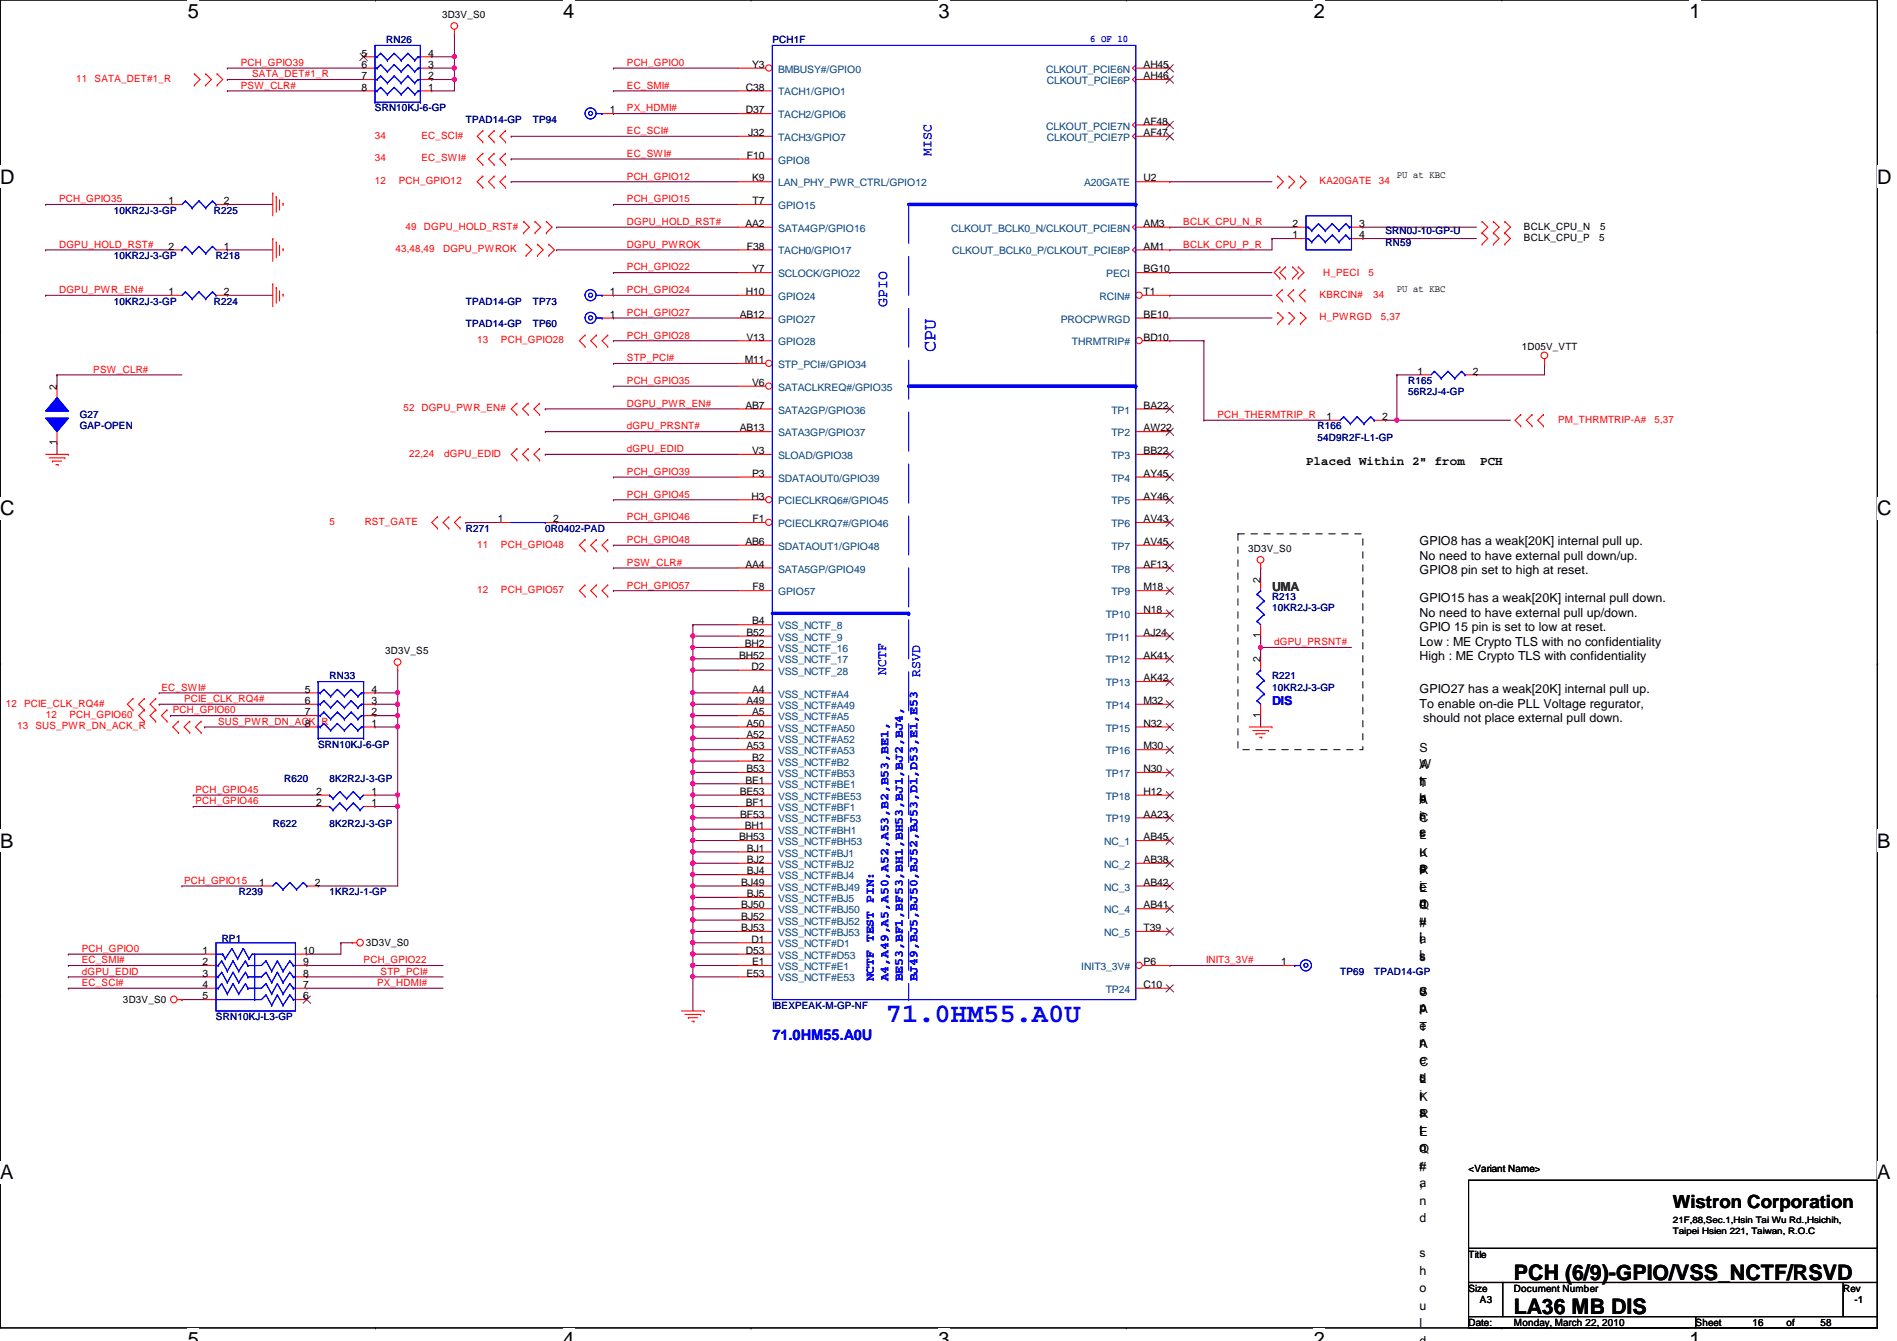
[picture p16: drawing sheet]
<svg xmlns="http://www.w3.org/2000/svg" width="297mm" height="210mm" viewBox="0 0 297 210" stroke-linecap="round" stroke-linejoin="round" font-family="sans-serif">
<defs><g id="words">
<text font-size="4.2" fill="#00f" x="138.7" y="160">71.0HM55.A0U</text>
<g font-size="3.3">
<text x="237.1" y="200.3">PCH (6/9)-GPIO/VSS_NCTF/RSVD</text>
<text x="237.1" y="205.7">LA36 MB DIS</text>
</g>
<g font-size="3.1">
<text x="29.4" y="2.8">5</text>
<text x="88.2" y="2.8">4</text>
<text x="147" y="2.8">3</text>
<text x="205.7" y="2.8">2</text>
<text x="264.5" y="2.8">1</text>
<text x="0" y="28.7">D</text>
<text x="294" y="28.7">D</text>
<text x="0" y="80.7">C</text>
<text x="294" y="80.7">C</text>
<text x="0" y="132.7">B</text>
<text x="294" y="132.7">B</text>
<text x="0" y="184.6">A</text>
<text x="294" y="184.6">A</text>
<text x="29.4" y="210.7">5</text>
<text x="88.2" y="210.7">4</text>
<text x="147" y="210.7">3</text>
<text x="205.7" y="210.7">2</text>
<text x="264.5" y="210.7">1</text>
</g>
<text font-size="2.8" fill="#00f" x="146.5" y="55.1" transform="rotate(-90 146.5 55.1)">CPU</text>
<text font-size="2.8" x="262" y="189.1">Wistron Corporation</text>
<g font-size="2.3" fill="#00f">
<text x="138.9" y="48" transform="rotate(-90 138.9 48)">GPIO</text>
<text x="120.9" y="162.9">71.0HM55.A0U</text>
</g>
<g font-size="2.1" fill="#00f">
<text x="145.9" y="24.3" transform="rotate(-90 145.9 24.3)">MISC</text>
<text x="138.8" y="105.6" transform="rotate(-90 138.8 105.6)">NCTF</text>
<text x="144.1" y="106" transform="rotate(-90 144.1 106)">RSVD</text>
</g>
<g font-size="1.9">
<text x="204.5" y="72.7">Placed Within 2&quot; from</text>
<text x="231.8" y="72.7">PCH</text>
<text x="222.3" y="85.3">GPIO8 has a weak[20K] internal pull up.</text>
<text x="222.3" y="87.6">No need to have external pull down/up.</text>
<text x="222.3" y="89.9">GPIO8 pin set to high at reset.</text>
<text x="222.3" y="94.2">GPIO15 has a weak[20K] internal pull down.</text>
<text x="222.3" y="96.5">No need to have external pull up/down.</text>
<text x="222.3" y="98.8">GPIO 15 pin is set to low at reset.</text>
<text x="222.3" y="101.1">Low : ME Crypto TLS with no confidentiality</text>
<text x="222.3" y="103.4">High : ME Crypto TLS with confidentiality</text>
<text x="222.3" y="108.5">GPIO27 has a weak[20K] internal pull up.</text>
<text x="222.3" y="110.7">To enable on-die PLL Voltage regurator,</text>
<text x="222.8" y="113">should not place external pull down.</text>
<text x="222.3" y="117.6">S</text>
<text x="222.3" y="120.4">A</text>
<text x="222.3" y="123.1">T</text>
<text x="222.3" y="125.9">A</text>
<text x="222.3" y="120.2">W</text>
<text x="222.3" y="123">h</text>
<text x="222.3" y="125.7">e</text>
<text x="222.3" y="122.8">t</text>
<text x="222.3" y="125.6">h</text>
<text x="222.3" y="125.4">u</text>
<text x="222.3" y="128.6">C</text>
<text x="222.3" y="131.4">L</text>
<text x="222.3" y="128.5">n</text>
<text x="222.3" y="128.3">i</text>
<text x="222.3" y="131">s</text>
<text x="222.3" y="128.1">s</text>
<text x="222.3" y="130.9">e</text>
<text x="222.3" y="134.1">K</text>
<text x="222.3" y="136.8">R</text>
<text x="222.3" y="133.9">u</text>
<text x="222.3" y="136.7">s</text>
<text x="222.3" y="136.5">p</text>
<text x="222.3" y="136.4">a</text>
<text x="222.3" y="139.6">E</text>
<text x="222.3" y="142.3">Q</text>
<text x="222.3" y="139.4">e</text>
<text x="222.3" y="142.2">d</text>
<text x="222.3" y="139.3">i</text>
<text x="222.3" y="142">n</text>
<text x="222.3" y="141.8">p</text>
<text x="222.3" y="145.1">#</text>
<text x="222.3" y="147.8">:</text>
<text x="222.3" y="147.6">a</text>
<text x="222.3" y="147.5">i</text>
<text x="222.3" y="144.6">u</text>
<text x="222.3" y="147.3">l</text>
<text x="222.3" y="150.4">s</text>
<text x="222.3" y="155.9">S</text>
<text x="222.3" y="155.7">o</text>
<text x="222.3" y="150.1">l</text>
<text x="222.3" y="152.8">-</text>
<text x="222.3" y="155.5">u</text>
<text x="222.3" y="158.6">A</text>
<text x="222.3" y="161.3">T</text>
<text x="222.3" y="158.4">p</text>
<text x="222.3" y="161.2">e</text>
<text x="222.3" y="164.1">A</text>
<text x="222.3" y="166.8">C</text>
<text x="222.3" y="163.9">n</text>
<text x="222.3" y="163.8">r</text>
<text x="222.3" y="166.5">e</text>
<text x="222.3" y="169.6">L</text>
<text x="222.3" y="172.3">K</text>
<text x="222.3" y="169.4">d</text>
<text x="222.3" y="172.2">r</text>
<text x="222.3" y="169.3">s</text>
<text x="222.3" y="172">i</text>
<text x="222.3" y="175.1">R</text>
<text x="222.3" y="177.8">E</text>
<text x="222.3" y="174.9">a</text>
<text x="222.3" y="177.6">i</text>
<text x="222.3" y="174.7">s</text>
<text x="222.3" y="177.5">t</text>
<text x="222.3" y="180.5">Q</text>
<text x="222.3" y="183.3">#</text>
<text x="222.3" y="180.4">n</text>
<text x="222.3" y="185.9">a</text>
<text x="222.3" y="180.2">o</text>
<text x="222.3" y="183">r</text>
<text x="222.3" y="185.7">.</text>
<text x="222.3" y="186">,</text>
<text x="222.3" y="188.6">n</text>
<text x="222.3" y="191.3">d</text>
<text x="222.3" y="196.8">s</text>
<text x="222.3" y="199.6">h</text>
<text x="222.3" y="202.3">o</text>
<text x="222.3" y="205">u</text>
<text x="222.3" y="207.8">l</text>
<text x="222.3" y="210.5">d</text>
</g>
<text font-size="1.9" fill="#008000" x="199.2" y="92.5">UMA</text>
<g font-size="1.9" fill="#00f">
<text x="199.2" y="110.3">DIS</text>
<text x="136.8" y="153.6" transform="rotate(-90 136.8 153.6)">NCTF TEST PIN:</text>
<text x="139.1" y="153.6" transform="rotate(-90 139.1 153.6)">A4,A49,A5,A50,A52,A53,B2,B53,BE1,</text>
<text x="141.4" y="153.6" transform="rotate(-90 141.4 153.6)">BE53,BF1,BF53,BH1,BH53,BJ1,BJ2,BJ4,</text>
<text x="143.7" y="153.6" transform="rotate(-90 143.7 153.6)">BJ49,BJ5,BJ50,BJ52,BJ53,D1,D53,E1,E53</text>
</g>
<g font-size="1.6">
<text x="69.2" y="2.9">3D3V_S0</text>
<text x="56.6" y="8.8">5</text>
<text x="56.6" y="10.6">6</text>
<text x="67.1" y="10.6">3</text>
<text x="67.1" y="8.8">4</text>
<text x="117.8" y="10.6">Y3</text>
<text x="179.1" y="10.6">AH45</text>
<text x="56.6" y="12.4">7</text>
<text x="56.6" y="14.2">8</text>
<text x="67.1" y="14.2">1</text>
<text x="67.1" y="12.4">2</text>
<text x="95.5" y="17.7">1</text>
<text x="116.8" y="17.7">D37</text>
<text x="116.8" y="14.2">C38</text>
<text x="179.1" y="12.4">AH46</text>
<text x="117.1" y="21.3">J32</text>
<text x="179.1" y="19.5">AF48</text>
<text x="179.1" y="21.3">AF47</text>
<text x="117" y="24.8">F10</text>
<text x="117.8" y="28.4">K9</text>
<text x="179.1" y="28.4">U2</text>
<text x="218.7" y="27.9">PU at KBC</text>
<text x="26.4" y="32">1</text>
<text x="35" y="32">2</text>
<text x="116.7" y="35.5">AA2</text>
<text x="117.9" y="32">T7</text>
<text x="179.1" y="35.5">AM3</text>
<text x="202.4" y="35.5">2</text>
<text x="212.8" y="35.5">3</text>
<text x="238.6" y="35.9">BCLK_CPU_N</text>
<text x="250.6" y="35.9">5</text>
<text x="26.4" y="39.1">2</text>
<text x="35" y="39.1">1</text>
<text x="117" y="39.1">F38</text>
<text x="179.1" y="39.1">AM1</text>
<text x="202.4" y="37.3">1</text>
<text x="212.8" y="37.3">4</text>
<text x="238.6" y="37.7">BCLK_CPU_P</text>
<text x="250.4" y="37.7">5</text>
<text x="26.4" y="46.2">1</text>
<text x="35" y="46.2">2</text>
<text x="95.5" y="46.2">1</text>
<text x="116.8" y="46.2">H10</text>
<text x="117.8" y="42.6">Y7</text>
<text x="179.1" y="46.2">T1</text>
<text x="179.1" y="42.6">BG10</text>
<text x="218.7" y="45.7">PU at KBC</text>
<text x="95.5" y="49.7">1</text>
<text x="115.8" y="49.7">AB12</text>
<text x="116.9" y="53.3">V13</text>
<text x="179.1" y="49.7">BE10</text>
<text x="179.1" y="53.3">BD10</text>
<text x="116.6" y="56.9">M11</text>
<text x="222" y="58.6">1</text>
<text x="230.6" y="58.6">2</text>
<text x="238.3" y="54.8">1D05V_VTT</text>
<text x="8.9" y="61" transform="rotate(-90 8.9 61)">2</text>
<text x="116.7" y="64">AB7</text>
<text x="117.8" y="60.4">V6</text>
<text x="179.1" y="64">BA22</text>
<text x="207.7" y="65.7">1</text>
<text x="216.4" y="65.7">2</text>
<text x="8.9" y="69.7" transform="rotate(-90 8.9 69.7)">1</text>
<text x="115.8" y="67.5">AB13</text>
<text x="117.8" y="71.1">V3</text>
<text x="179.1" y="71.1">BB22</text>
<text x="179.1" y="67.5">AW22</text>
<text x="117.8" y="74.6">P3</text>
<text x="179.1" y="74.6">AY45</text>
<text x="77.9" y="81.7">1</text>
<text x="86.6" y="81.7">2</text>
<text x="117.7" y="78.2">H3</text>
<text x="117.9" y="81.7">F1</text>
<text x="179.1" y="78.2">AY46</text>
<text x="179.1" y="81.7">AV43</text>
<text x="116.7" y="88.9">AA4</text>
<text x="116.7" y="85.3">AB6</text>
<text x="179.1" y="85.3">AV45</text>
<text x="179.1" y="88.9">AF13</text>
<text x="195.4" y="86.4">3D3V_S0</text>
<text x="117.9" y="92.4">F8</text>
<text x="179.1" y="92.4">M18</text>
<text x="179.1" y="96">N18</text>
<text x="197.4" y="91.2" transform="rotate(-90 197.4 91.2)">2</text>
<text x="116.6" y="101.3">BH2</text>
<text x="116.9" y="99.5">B52</text>
<text x="117.8" y="97.7">B4</text>
<text x="179.1" y="99.5">AJ24</text>
<text x="197.4" y="99.9" transform="rotate(-90 197.4 99.9)">1</text>
<text x="60.3" y="102.4">3D3V_S5</text>
<text x="115.7" y="103.1">BH52</text>
<text x="117.7" y="104.9">D2</text>
<text x="179.1" y="103.1">AK41</text>
<text x="179.1" y="106.6">AK42</text>
<text x="197.4" y="103.7" transform="rotate(-90 197.4 103.7)">2</text>
<text x="47.7" y="108.4">5</text>
<text x="47.7" y="110.2">6</text>
<text x="47.7" y="112">7</text>
<text x="47.7" y="113.7">8</text>
<text x="58.2" y="113.7">1</text>
<text x="58.2" y="112">2</text>
<text x="58.2" y="110.2">3</text>
<text x="58.2" y="108.4">4</text>
<text x="116.9" y="110.2">A49</text>
<text x="116.9" y="113.7">A50</text>
<text x="117.8" y="108.4">A4</text>
<text x="117.8" y="112">A5</text>
<text x="179.1" y="110.2">M32</text>
<text x="179.1" y="113.7">N32</text>
<text x="197.4" y="112.4" transform="rotate(-90 197.4 112.4)">1</text>
<text x="116.9" y="115.5">A52</text>
<text x="116.9" y="117.3">A53</text>
<text x="117.8" y="119.1">B2</text>
<text x="179.1" y="117.3">M30</text>
<text x="49.5" y="124.4">2</text>
<text x="58.2" y="124.4">1</text>
<text x="115.8" y="124.4">BE53</text>
<text x="116.7" y="122.6">BE1</text>
<text x="116.9" y="120.9">B53</text>
<text x="179.1" y="120.9">N30</text>
<text x="179.1" y="124.4">H12</text>
<text x="49.5" y="126.2">2</text>
<text x="58.2" y="126.2">1</text>
<text x="115.7" y="131.5">BH53</text>
<text x="115.9" y="128">BF53</text>
<text x="116.6" y="129.8">BH1</text>
<text x="116.8" y="126.2">BF1</text>
<text x="179.1" y="131.5">AB45</text>
<text x="179.1" y="128">AA23</text>
<text x="117" y="133.3">BJ1</text>
<text x="117" y="135.1">BJ2</text>
<text x="117" y="136.9">BJ4</text>
<text x="179.1" y="135.1">AB38</text>
<text x="40.6" y="138.6">1</text>
<text x="49.3" y="138.6">2</text>
<text x="116.1" y="138.6">BJ49</text>
<text x="116.1" y="142.2">BJ50</text>
<text x="116.1" y="144">BJ52</text>
<text x="117" y="140.4">BJ5</text>
<text x="179.1" y="138.6">AB42</text>
<text x="179.1" y="142.2">AB41</text>
<text x="31.7" y="149.3">1</text>
<text x="47.5" y="149.3">10</text>
<text x="57.3" y="148.1">3D3V_S0</text>
<text x="116.1" y="145.8">BJ53</text>
<text x="116.8" y="149.3">D53</text>
<text x="117.7" y="147.5">D1</text>
<text x="179.1" y="145.8">T39</text>
<text x="31.7" y="151.1">2</text>
<text x="31.7" y="152.9">3</text>
<text x="31.7" y="154.6">4</text>
<text x="47.5" y="154.6">7</text>
<text x="47.5" y="152.9">8</text>
<text x="47.5" y="151.1">9</text>
<text x="116.9" y="152.9">E53</text>
<text x="117.8" y="151.1">E1</text>
<text x="179.1" y="151.1">P6</text>
<text x="179.1" y="154.6">C10</text>
<text x="200.6" y="151.1">1</text>
<text x="19.3" y="157">3D3V_S0</text>
<text x="31.7" y="156.4">5</text>
<text x="47.5" y="156.4">6</text>
<text x="230" y="183.5">&lt;Variant Name&gt;</text>
<text x="230" y="196.8">Title</text>
<text x="230" y="202.2">Size</text>
<text x="231.7" y="204">A3</text>
<text x="237.1" y="202.2">Document Number</text>
<text x="288.6" y="202.2">Rev</text>
<text x="290.4" y="204">-1</text>
<text x="230" y="207.5">Date:</text>
<text x="237.1" y="207.5">Monday, March 22, 2010</text>
<text x="265.5" y="207.5">Sheet</text>
<text x="274.4" y="207.5">16</text>
<text x="279.7" y="207.5">of</text>
<text x="285.1" y="207.5">58</text>
</g>
<g font-size="1.6" fill="#f00">
<text x="37.7" y="10.3">PCH_GPIO39</text>
<text x="98.2" y="10.3">PCH_GPIO0</text>
<text x="11.9" y="12.8">11</text>
<text x="14.8" y="12.8">SATA_DET#1_R</text>
<text x="37.7" y="13.9">PSW_CLR#</text>
<text x="39.5" y="12.1">SATA_DET#1_R</text>
<text x="98.2" y="17.4">PX_HDMI#</text>
<text x="98.2" y="13.9">EC_SMI#</text>
<text x="58.7" y="21.7">34</text>
<text x="66" y="21.7">EC_SCI#</text>
<text x="98.2" y="21">EC_SCI#</text>
<text x="58.7" y="25.3">34</text>
<text x="58.7" y="28.8">12</text>
<text x="62.4" y="28.8">PCH_GPIO12</text>
<text x="66" y="25.3">EC_SWI#</text>
<text x="98.2" y="24.6">EC_SWI#</text>
<text x="98.2" y="28.1">PCH_GPIO12</text>
<text x="206.6" y="28.8">KA20GATE 34</text>
<text x="9.3" y="31.7">PCH_GPIO35</text>
<text x="63.5" y="35.9">49</text>
<text x="66.4" y="35.9">DGPU_HOLD_RST#</text>
<text x="98.2" y="35.2">DGPU_HOLD_RST#</text>
<text x="98.2" y="31.7">PCH_GPIO15</text>
<text x="185.3" y="35.2">BCLK_CPU_N_R</text>
<text x="9.3" y="38.8">DGPU_HOLD_RST#</text>
<text x="61.9" y="39.5">43,48,49</text>
<text x="69.4" y="39.5">DGPU_PWROK</text>
<text x="98.2" y="38.8">DGPU_PWROK</text>
<text x="185.3" y="38.8">BCLK_CPU_P_R</text>
<text x="9.3" y="45.9">DGPU_PWR_EN#</text>
<text x="98.2" y="45.9">PCH_GPIO24</text>
<text x="98.2" y="42.3">PCH_GPIO22</text>
<text x="206.6" y="46.6">KBRCIN#</text>
<text x="207.2" y="43.2">H_PECI</text>
<text x="214.3" y="43.2">5</text>
<text x="215" y="46.6">34</text>
<text x="74.7" y="53.7">13</text>
<text x="78.4" y="53.7">PCH_GPIO28</text>
<text x="98.2" y="53">PCH_GPIO28</text>
<text x="98.2" y="49.4">PCH_GPIO27</text>
<text x="206.6" y="50.2">H_PWRGD</text>
<text x="216.2" y="50.2">5,37</text>
<text x="14.6" y="58.3">PSW_CLR#</text>
<text x="98.2" y="56.6">STP_PCI#</text>
<text x="63.2" y="64.4">52 DGPU_PWR_EN#</text>
<text x="98.2" y="63.7">DGPU_PWR_EN#</text>
<text x="98.2" y="60.1">PCH_GPIO35</text>
<text x="190.6" y="65.4">PCH_THERMTRIP_R</text>
<text x="64" y="71.5">22,24</text>
<text x="69.6" y="71.5">dGPU_EDID</text>
<text x="98.2" y="67.2">dGPU_PRSNT#</text>
<text x="98.2" y="70.8">dGPU_EDID</text>
<text x="244" y="66.2">PM_THRMTRIP-A#</text>
<text x="259.1" y="66.2">5,37</text>
<text x="98.2" y="74.3">PCH_GPIO39</text>
<text x="98.2" y="77.9">PCH_GPIO45</text>
<text x="51.6" y="82.2">5</text>
<text x="57.1" y="82.2">RST_GATE</text>
<text x="98.2" y="81.4">PCH_GPIO46</text>
<text x="74.7" y="85.7">11</text>
<text x="78.4" y="85.7">PCH_GPIO48</text>
<text x="98.2" y="88.6">PSW_CLR#</text>
<text x="98.2" y="85">PCH_GPIO48</text>
<text x="74.7" y="92.8">12</text>
<text x="78.4" y="92.8">PCH_GPIO57</text>
<text x="98.2" y="92.1">PCH_GPIO57</text>
<text x="199.5" y="101">dGPU_PRSNT#</text>
<text x=".9" y="110.6">12 PCIE_CLK_RQ4#</text>
<text x="7.2" y="112.4">12</text>
<text x="10.9" y="112.4">PCH_GPIO60</text>
<text x="25.3" y="108.1">EC_SWI#</text>
<text x="27" y="111.7">PCH_GPIO60</text>
<text x="28.8" y="109.9">PCIE_CLK_RQ4#</text>
<text x="34.2" y="113.5">SUS_PWR_DN_ACK_R</text>
<text x="2.7" y="114.2">13 SUS_PWR_DN_ACK_R</text>
<text x="30.6" y="124.1">PCH_GPIO45</text>
<text x="30.6" y="125.9">PCH_GPIO46</text>
<text x="28.8" y="138.3">PCH_GPIO15</text>
<text x="12.8" y="149">PCH_GPIO0</text>
<text x="12.8" y="154.3">EC_SCI#</text>
<text x="12.8" y="150.8">EC_SMI#</text>
<text x="12.8" y="152.6">dGPU_EDID</text>
<text x="56.9" y="150.8">PCH_GPIO22</text>
<text x="59.1" y="154.3">PX_HDMI#</text>
<text x="59.6" y="152.6">STP_PCI#</text>
<text x="188.8" y="150.8">INIT3_3V#</text>
</g>
<g font-size="1.6" fill="#000080">
<text x="60.5" y="6.8">RN26</text>
<text x="120.9" y="6.8">PCH1F</text>
<text x="58.7" y="17.4">SRN10KJ-6-GP</text>
<text x="72.9" y="19.2">TPAD14-GP</text>
<text x="83.4" y="19.2">TP94</text>
<text x="17.8" y="33.4">10KR2J-3-GP</text>
<text x="33.5" y="33.4">R225</text>
<text x="17.8" y="40.6">10KR2J-3-GP</text>
<text x="33.8" y="40.6">R218</text>
<text x="217" y="38.4">RN59</text>
<text x="217" y="36.7">SRN0J-10-GP-U</text>
<text x="17.8" y="47.7">10KR2J-3-GP</text>
<text x="33.5" y="47.7">R224</text>
<text x="72.9" y="47.7">TPAD14-GP</text>
<text x="83.4" y="47.7">TP73</text>
<text x="72.9" y="51.2">TPAD14-GP</text>
<text x="83.4" y="51.2">TP60</text>
<text x="12.5" y="65.4">G27</text>
<text x="220.5" y="60.1">R165</text>
<text x="220.5" y="61.9">56R2J-4-GP</text>
<text x="12.5" y="67.2">GAP-OPEN</text>
<text x="206.3" y="67.2">R166</text>
<text x="206.3" y="69">54D9R2F-L1-GP</text>
<text x="72.9" y="83.2">R271</text>
<text x="85.4" y="83.2">0R0402-PAD</text>
<text x="199.2" y="93.9">R213</text>
<text x="199.2" y="95.7">10KR2J-3-GP</text>
<text x="51.6" y="106.3">RN33</text>
<text x="199.2" y="106.3">R221</text>
<text x="199.2" y="108.1">10KR2J-3-GP</text>
<text x="49.8" y="117">SRN10KJ-6-GP</text>
<text x="44.5" y="122.3">R620</text>
<text x="51.6" y="122.3">8K2R2J-3-GP</text>
<text x="42.7" y="129.5">R622</text>
<text x="51.6" y="129.5">8K2R2J-3-GP</text>
<text x="37.4" y="140.1">R239</text>
<text x="51.6" y="140.1">1KR2J-1-GP</text>
<text x="34.7" y="147.4">RP1</text>
<text x="209.8" y="152.6">TP69</text>
<text x="215.2" y="152.6">TPAD14-GP</text>
<text x="33.8" y="159.7">SRN10KJ-L3-GP</text>
<text x="120.9" y="157.9">IBEXPEAK-M-GP-NF</text>
</g>
<g font-size="1.6" fill="#004080">
<text x="121.8" y="11.4">BMBUSY#/GPIO0</text>
<text x="163.8" y="11.4">CLKOUT_PCIE6N</text>
<text x="121.8" y="14.9">TACH1/GPIO1</text>
<text x="163.9" y="13.2">CLKOUT_PCIE6P</text>
<text x="121.8" y="18.5">TACH2/GPIO6</text>
<text x="121.8" y="22.1">TACH3/GPIO7</text>
<text x="163.8" y="20.3">CLKOUT_PCIE7N</text>
<text x="163.9" y="22.1">CLKOUT_PCIE7P</text>
<text x="121.8" y="29.2">LAN_PHY_PWR_CTRL/GPIO12</text>
<text x="121.8" y="25.6">GPIO8</text>
<text x="169.8" y="29.2">A20GATE</text>
<text x="121.8" y="32.7">GPIO15</text>
<text x="121.8" y="39.8">TACH0/GPIO17</text>
<text x="121.8" y="36.3">SATA4GP/GPIO16</text>
<text x="148.9" y="36.3">CLKOUT_BCLK0_N/CLKOUT_PCIE8N</text>
<text x="149.1" y="39.8">CLKOUT_BCLK0_P/CLKOUT_PCIE8P</text>
<text x="121.8" y="46.9">GPIO24</text>
<text x="121.8" y="43.4">SCLOCK/GPIO22</text>
<text x="172.2" y="46.9">RCIN#</text>
<text x="173.2" y="43.4">PECI</text>
<text x="121.8" y="50.5">GPIO27</text>
<text x="166.1" y="50.5">PROCPWRGD</text>
<text x="121.8" y="54.1">GPIO28</text>
<text x="121.8" y="57.6">STP_PCI#/GPIO34</text>
<text x="167.8" y="54.1">THRMTRIP#</text>
<text x="121.8" y="64.7">SATA2GP/GPIO36</text>
<text x="121.8" y="61.2">SATACLKREQ#/GPIO35</text>
<text x="174" y="64.7">TP1</text>
<text x="121.8" y="68.3">SATA3GP/GPIO37</text>
<text x="121.8" y="71.8">SLOAD/GPIO38</text>
<text x="174" y="71.8">TP3</text>
<text x="174" y="68.3">TP2</text>
<text x="121.8" y="75.4">SDATAOUT0/GPIO39</text>
<text x="174" y="75.4">TP4</text>
<text x="121.8" y="79">PCIECLKRQ6#/GPIO45</text>
<text x="121.8" y="82.5">PCIECLKRQ7#/GPIO46</text>
<text x="174" y="79">TP5</text>
<text x="174" y="82.5">TP6</text>
<text x="121.8" y="89.6">SATA5GP/GPIO49</text>
<text x="121.8" y="86.1">SDATAOUT1/GPIO48</text>
<text x="174" y="86.1">TP7</text>
<text x="174" y="89.6">TP8</text>
<text x="121.8" y="93.2">GPIO57</text>
<text x="174" y="93.2">TP9</text>
<text x="121.8" y="98.5">VSS_NCTF_8</text>
<text x="121.8" y="100.3">VSS_NCTF_9</text>
<text x="173.1" y="96.7">TP10</text>
<text x="173.1" y="100.3">TP11</text>
<text x="121.8" y="102.1">VSS_NCTF_16</text>
<text x="121.8" y="103.8">VSS_NCTF_17</text>
<text x="121.8" y="105.6">VSS_NCTF_28</text>
<text x="173.1" y="103.8">TP12</text>
<text x="173.1" y="107.4">TP13</text>
<text x="121.8" y="109.2">VSS_NCTF#A4</text>
<text x="121.8" y="111">VSS_NCTF#A49</text>
<text x="121.8" y="112.7">VSS_NCTF#A5</text>
<text x="173.1" y="111">TP14</text>
<text x="121.8" y="114.5">VSS_NCTF#A50</text>
<text x="121.8" y="116.3">VSS_NCTF#A52</text>
<text x="121.8" y="118.1">VSS_NCTF#A53</text>
<text x="121.8" y="119.8">VSS_NCTF#B2</text>
<text x="173.1" y="118.1">TP16</text>
<text x="173.1" y="114.5">TP15</text>
<text x="121.8" y="121.6">VSS_NCTF#B53</text>
<text x="121.8" y="123.4">VSS_NCTF#BE1</text>
<text x="121.8" y="125.2">VSS_NCTF#BE53</text>
<text x="173.1" y="121.6">TP17</text>
<text x="173.1" y="125.2">TP18</text>
<text x="121.8" y="127">VSS_NCTF#BF1</text>
<text x="121.8" y="128.7">VSS_NCTF#BF53</text>
<text x="121.8" y="130.5">VSS_NCTF#BH1</text>
<text x="173.1" y="128.7">TP19</text>
<text x="121.8" y="132.3">VSS_NCTF#BH53</text>
<text x="121.8" y="134.1">VSS_NCTF#BJ1</text>
<text x="121.8" y="135.8">VSS_NCTF#BJ2</text>
<text x="121.8" y="137.6">VSS_NCTF#BJ4</text>
<text x="172.9" y="132.3">NC_1</text>
<text x="172.9" y="135.8">NC_2</text>
<text x="121.8" y="139.4">VSS_NCTF#BJ49</text>
<text x="121.8" y="141.2">VSS_NCTF#BJ5</text>
<text x="121.8" y="143">VSS_NCTF#BJ50</text>
<text x="172.9" y="139.4">NC_3</text>
<text x="172.9" y="143">NC_4</text>
<text x="121.8" y="144.7">VSS_NCTF#BJ52</text>
<text x="121.8" y="146.5">VSS_NCTF#BJ53</text>
<text x="121.8" y="148.3">VSS_NCTF#D1</text>
<text x="172.9" y="146.5">NC_5</text>
<text x="121.8" y="150.1">VSS_NCTF#D53</text>
<text x="121.8" y="151.8">VSS_NCTF#E1</text>
<text x="121.8" y="153.6">VSS_NCTF#E53</text>
<text x="169.3" y="151.8">INIT3_3V#</text>
<text x="173.1" y="155.4">TP24</text>
</g>
<text font-size="1.6" fill="#00f" x="170.7" y="6.6">6 OF 10</text>
<g font-size="1.4">
<text x="262" y="191.4">21F,88,Sec.1,Hsin Tai Wu Rd.,Hsichih,</text>
<text x="262" y="193.2">Taipei Hsien 221, Taiwan, R.O.C</text>
</g>
</g></defs>
<path d="M0 0h294v207.9h-294z" fill="none" stroke="#000" stroke-width=".17"/>
<g fill="#fff">
<path d="M29.4 0h1.8v3.5h-1.8z"/>
<path d="M29.4 207.9h1.8v2h-1.8z"/>
</g>
<path d="M58.8 0h.1M58.8 207.9h.1" fill="none" stroke="#000" stroke-width=".17"/>
<g fill="#fff">
<path d="M88.2 0h1.7v3.5h-1.7z"/>
<path d="M88.2 207.9h1.7v2h-1.7z"/>
</g>
<path d="M117.6 0h.1M117.6 207.9h.1" fill="none" stroke="#000" stroke-width=".17"/>
<g fill="#fff">
<path d="M147 0h1.7v3.5h-1.7z"/>
<path d="M147 207.9h1.7v2h-1.7z"/>
</g>
<path d="M176.4 0h.1M176.4 207.9h.1" fill="none" stroke="#000" stroke-width=".17"/>
<g fill="#fff">
<path d="M205.7 0h1.8v3.5h-1.8z"/>
<path d="M205.7 207.9h1.8v2h-1.8z"/>
</g>
<path d="M235.2 0h.1M235.2 207.9h.1" fill="none" stroke="#000" stroke-width=".17"/>
<g fill="#fff">
<path d="M264.5 0h1.8v3.5h-1.8z"/>
<path d="M264.5 207.9h1.8v2h-1.8z"/>
<path d="M0 26h2.3v3.4h-2.3z"/>
<path d="M294 26h2.2v3.4h-2.2z"/>
<path d="M0 77.9h2.3v3.5h-2.3z"/>
<path d="M294 77.9h2.2v3.5h-2.2z"/>
</g>
<path d="M0 51.9h.1M294 51.9h.1" fill="none" stroke="#000" stroke-width=".17"/>
<g fill="#fff">
<path d="M0 129.9h2.1v3.4h-2.1z"/>
<path d="M294 129.9h2v3.4h-2z"/>
</g>
<path d="M0 103.9h.1M294 103.9h.1" fill="none" stroke="#000" stroke-width=".17"/>
<path d="M0 103.9h.1M294 103.9h.1" fill="none" stroke="#000" stroke-width=".16"/>
<g fill="#fff">
<path d="M0 181.8h2.1v3.5h-2.1z"/>
<path d="M294 181.8h2v3.5h-2z"/>
</g>
<path d="M0 155.9h.1M294 155.9h.1" fill="none" stroke="#000" stroke-width=".17"/>
<path d="M108.5 147.6h.1M108.5 147.6h7.1" fill="none" stroke="#800040" stroke-width=".17"/>
<circle cx="108.5" cy="147.5" r=".32" fill="#f0f"/>
<circle cx="108.5" cy="147.5" r=".32" fill="none" stroke="#f0f" stroke-width=".17"/>
<path d="M108.5 149.4h.1M108.5 149.4h7.1" fill="none" stroke="#800040" stroke-width=".17"/>
<circle cx="108.5" cy="149.3" r=".32" fill="#f0f"/>
<circle cx="108.5" cy="149.3" r=".32" fill="none" stroke="#f0f" stroke-width=".17"/>
<path d="M108.5 138.7h.1M108.5 138.7h7.1" fill="none" stroke="#800040" stroke-width=".17"/>
<circle cx="108.5" cy="138.7" r=".32" fill="#f0f"/>
<circle cx="108.5" cy="138.7" r=".32" fill="none" stroke="#f0f" stroke-width=".17"/>
<path d="M108.5 151.1h.1M108.5 151.1h7.1" fill="none" stroke="#800040" stroke-width=".17"/>
<circle cx="108.5" cy="151.1" r=".32" fill="#f0f"/>
<circle cx="108.5" cy="151.1" r=".32" fill="none" stroke="#f0f" stroke-width=".17"/>
<path d="M108.5 152.9h.1M108.5 152.9h7.1" fill="none" stroke="#800040" stroke-width=".17"/>
<circle cx="108.5" cy="152.9" r=".32" fill="#f0f"/>
<circle cx="108.5" cy="152.9" r=".32" fill="none" stroke="#f0f" stroke-width=".17"/>
<path d="M108.5 140.5h.1M108.5 140.5h7.1" fill="none" stroke="#800040" stroke-width=".17"/>
<circle cx="108.5" cy="140.4" r=".32" fill="#f0f"/>
<circle cx="108.5" cy="140.4" r=".32" fill="none" stroke="#f0f" stroke-width=".17"/>
<path d="M108.5 142.2h.1M108.5 142.2h7.1" fill="none" stroke="#800040" stroke-width=".17"/>
<circle cx="108.5" cy="142.2" r=".32" fill="#f0f"/>
<circle cx="108.5" cy="142.2" r=".32" fill="none" stroke="#f0f" stroke-width=".17"/>
<path d="M108.5 144h.1M108.5 144h7.1" fill="none" stroke="#800040" stroke-width=".17"/>
<circle cx="108.5" cy="144" r=".32" fill="#f0f"/>
<circle cx="108.5" cy="144" r=".32" fill="none" stroke="#f0f" stroke-width=".17"/>
<path d="M108.5 145.8h.1M108.5 145.8h7.1M108.5 145.8v1.8" fill="none" stroke="#800040" stroke-width=".17"/>
<circle cx="108.5" cy="145.8" r=".32" fill="#f0f"/>
<circle cx="108.5" cy="145.8" r=".32" fill="none" stroke="#f0f" stroke-width=".17"/>
<path d="M108.5 138.7h.1M108.5 138.7v5.3M108.5 142.2h.1M108.5 140.5h.1M108.5 147.6h.1M108.5 147.6v1.8" fill="none" stroke="#800040" stroke-width=".17"/>
<circle cx="108.5" cy="147.5" r=".32" fill="#f0f"/>
<circle cx="108.5" cy="147.5" r=".32" fill="none" stroke="#f0f" stroke-width=".17"/>
<path d="M108.5 152.9h.1M108.5 151.1h.1M108.5 151.1v7.1" fill="none" stroke="#800040" stroke-width=".17"/>
<circle cx="108.5" cy="151.1" r=".32" fill="#f0f"/>
<circle cx="108.5" cy="151.1" r=".32" fill="none" stroke="#f0f" stroke-width=".17"/>
<path d="M108.5 149.4h.1M108.5 149.4v1.7" fill="none" stroke="#800040" stroke-width=".17"/>
<circle cx="108.5" cy="149.3" r=".32" fill="#f0f"/>
<circle cx="108.5" cy="149.3" r=".32" fill="none" stroke="#f0f" stroke-width=".17"/>
<g fill="none" stroke="#800040" stroke-width=".17">
<path d="M7.2 39.1h.1M7.2 39.1h19.5M183.2 53.3h.1M183.2 42.7h.1M183.2 53.3h5.3M183.2 42.7h16M188.5 53.3h.1M188.5 53.3v12.5M85.4 67.6h.1M85.4 67.6h30.2M108.5 97.8h.1M108.5 97.8h7.1"/>
<path d="M108.5 97.8v1.8M58.7 113.8h.1M58.7 113.8h3.6M108.5 108.5h.1M108.5 108.5h7.1M10.7 154.7h.1M10.7 154.7h21.3"/>
</g>
<circle cx="108.5" cy="108.4" r=".32" fill="#f0f"/>
<circle cx="108.5" cy="108.4" r=".32" fill="none" stroke="#f0f" stroke-width=".17"/>
<g fill="none" stroke="#800040" stroke-width=".17">
<path d="M96.1 17.8h.1M96.1 14.2h.1M96.1 17.8h19.5M96.1 14.2h19.5M80 24.9h.1M80 21.3h.1M80 24.9h35.6M80 21.3h35.6M183.2 28.4h.1M183.2 28.4h16M199.2 37.3h.1M199.2 37.3h3.5"/>
<path d="M199.2 37.3v1.8M213.4 37.3h.1M213.4 37.3h17.8M197.4 99.6h.1M197.4 99.6v3.5M108.5 110.2h.1M108.5 110.2h7.1M197.4 101.3h.1M28.5 138.7h.1M28.5 138.7h12.4M10.7 151.1h.1M10.7 151.1h21.3"/>
</g>
<circle cx="108.5" cy="110.2" r=".32" fill="#f0f"/>
<circle cx="108.5" cy="110.2" r=".32" fill="none" stroke="#f0f" stroke-width=".17"/>
<path d="M7.2 32h.1M7.2 32h19.5M108.5 110.2h.1M108.5 110.2v1.8M108.5 144h.1M108.5 144v1.8" fill="none" stroke="#800040" stroke-width=".17"/>
<circle cx="108.5" cy="144" r=".32" fill="#f0f"/>
<circle cx="108.5" cy="144" r=".32" fill="none" stroke="#f0f" stroke-width=".17"/>
<path d="M108.5 122.7h.1M108.5 122.7v1.8" fill="none" stroke="#800040" stroke-width=".17"/>
<circle cx="108.5" cy="122.7" r=".32" fill="#f0f"/>
<circle cx="108.5" cy="122.7" r=".32" fill="none" stroke="#f0f" stroke-width=".17"/>
<path d="M108.5 135.1h.1M108.5 135.1v1.8" fill="none" stroke="#800040" stroke-width=".17"/>
<circle cx="108.5" cy="135.1" r=".32" fill="#f0f"/>
<circle cx="108.5" cy="135.1" r=".32" fill="none" stroke="#f0f" stroke-width=".17"/>
<path d="M108.5 115.6h.1M108.5 115.6v1.7" fill="none" stroke="#800040" stroke-width=".17"/>
<circle cx="108.5" cy="115.5" r=".32" fill="#f0f"/>
<circle cx="108.5" cy="115.5" r=".32" fill="none" stroke="#f0f" stroke-width=".17"/>
<path d="M35.6 39.1h.1M35.6 39.1h7.1M87.2 35.6h.1M87.2 35.6h28.4M8.9 58.7h.1M8.9 58.7v1.8M8.9 69.3h.1M8.9 69.3v1.8M85.4 64h.1M85.4 64h30.2M197.4 101.3h.1M197.4 101.3h14.2" fill="none" stroke="#800040" stroke-width=".17"/>
<circle cx="197.4" cy="101.3" r=".32" fill="#f0f"/>
<circle cx="197.4" cy="101.3" r=".32" fill="none" stroke="#f0f" stroke-width=".17"/>
<path d="M35.6 14.2h.1M35.6 14.2h21.3M183.2 35.6h.1M183.2 35.6h19.5M62.3 110.2h.1M62.3 110.2v1.8M62.3 126.2h.1M62.3 126.2v12.5M48 154.7h.1M48 154.7h21.4M183.2 151.1h.1M183.2 151.1h17.8" fill="none" stroke="#800040" stroke-width=".17"/>
<circle cx="62.2" cy="126.2" r=".32" fill="#f0f"/>
<circle cx="62.2" cy="126.2" r=".32" fill="none" stroke="#f0f" stroke-width=".17"/>
<path d="M96.1 74.7h.1M96.1 74.7h19.5M58.7 126.2h.1M58.7 124.5h.1M58.7 126.2h3.6M58.7 124.5h3.6" fill="none" stroke="#800040" stroke-width=".17"/>
<circle cx="62.2" cy="124.4" r=".32" fill="#f0f"/>
<circle cx="62.2" cy="124.4" r=".32" fill="none" stroke="#f0f" stroke-width=".17"/>
<path d="M218.7 65.8h.1M218.7 65.8h17.8" fill="none" stroke="#800040" stroke-width=".17"/>
<circle cx="218.7" cy="65.8" r=".32" fill="#f0f"/>
<circle cx="218.7" cy="65.8" r=".32" fill="none" stroke="#f0f" stroke-width=".17"/>
<path d="M218.7 58.7h.1M218.7 58.7h3.6M231.2 58.7h.1M231.2 58.7h10.6M108.5 99.6h.1M108.5 99.6h7.1M10.7 152.9h.1M10.7 152.9h21.3" fill="none" stroke="#800040" stroke-width=".17"/>
<circle cx="108.5" cy="99.5" r=".32" fill="#f0f"/>
<circle cx="108.5" cy="99.5" r=".32" fill="none" stroke="#f0f" stroke-width=".17"/>
<path d="M108.5 112h.1M108.5 112h7.1" fill="none" stroke="#800040" stroke-width=".17"/>
<circle cx="108.5" cy="112" r=".32" fill="#f0f"/>
<circle cx="108.5" cy="112" r=".32" fill="none" stroke="#f0f" stroke-width=".17"/>
<g fill="none" stroke="#800040" stroke-width=".17">
<path d="M87.2 39.1h.1M87.2 39.1h28.4M183.2 39.1h.1M183.2 39.1h16M96.1 88.9h.1M96.1 85.3h.1M96.1 88.9h19.5M96.1 85.3h19.5M108.5 99.6h.1M108.5 99.6v1.7M108.5 112h.1M108.5 113.8h.1"/>
<path d="M108.5 112v1.8M108.5 113.8h7.1M197.4 112h.1M197.4 112v1.8M28.5 156.5h.1M28.5 156.5h3.5M48 151.1h.1M48 149.4h.1M48 151.1h21.4M53.4 147.6h.1M53.4 147.6v1.8h-5.4M53.4 147.6h1.8"/>
</g>
<circle cx="108.5" cy="113.8" r=".32" fill="#f0f"/>
<circle cx="108.5" cy="113.8" r=".32" fill="none" stroke="#f0f" stroke-width=".17"/>
<path d="M62.3 108.5h.1M62.3 108.5v1.7M108.5 113.8h.1M108.5 113.8v1.8" fill="none" stroke="#800040" stroke-width=".17"/>
<circle cx="62.2" cy="110.2" r=".32" fill="#f0f"/>
<circle cx="62.2" cy="110.2" r=".32" fill="none" stroke="#f0f" stroke-width=".17"/>
<path d="M58.7 110.2h.1M58.7 108.5h.1M58.7 110.2h3.6M58.7 108.5h3.6" fill="none" stroke="#800040" stroke-width=".17"/>
<circle cx="62.2" cy="108.4" r=".32" fill="#f0f"/>
<circle cx="62.2" cy="108.4" r=".32" fill="none" stroke="#f0f" stroke-width=".17"/>
<g fill="none" stroke="#800040" stroke-width=".17">
<path d="M8.9 58.7h.1M8.9 58.7h19.6M96.1 46.2h.1M96.1 46.2h19.5M96.1 78.2h.1M96.1 78.2h19.5M87.2 81.8h.1M87.2 81.8h28.4M62.3 104.9h.1M62.3 104.9v3.6M108.5 101.3h.1M108.5 101.3h7.1"/>
<path d="M108.5 101.3v1.8M10.7 149.4h.1M10.7 149.4h21.3"/>
</g>
<circle cx="108.5" cy="101.3" r=".32" fill="#f0f"/>
<circle cx="108.5" cy="101.3" r=".32" fill="none" stroke="#f0f" stroke-width=".17"/>
<path d="M96.1 53.3h.1M96.1 53.3h19.5M108.5 115.6h.1M108.5 115.6h7.1" fill="none" stroke="#800040" stroke-width=".17"/>
<circle cx="108.5" cy="115.5" r=".32" fill="#f0f"/>
<circle cx="108.5" cy="115.5" r=".32" fill="none" stroke="#f0f" stroke-width=".17"/>
<path d="M108.5 117.3h.1M108.5 117.3v1.8" fill="none" stroke="#800040" stroke-width=".17"/>
<circle cx="108.5" cy="117.3" r=".32" fill="#f0f"/>
<circle cx="108.5" cy="117.3" r=".32" fill="none" stroke="#f0f" stroke-width=".17"/>
<g fill="none" stroke="#800040" stroke-width=".17">
<path d="M67.6 14.2h.1M67.6 14.2h3.6M71.2 10.7h.1M71.2 8.9h.1M71.2 8.9v3.5M80 28.4h.1M80 28.4h35.6M96.1 42.7h.1M96.1 49.8h.1M96.1 49.8h19.5M96.1 42.7h19.5M183.2 49.8h.1"/>
<path d="M183.2 49.8h16M96.1 92.5h.1M96.1 92.5h19.5"/>
</g>
<circle cx="71.1" cy="10.6" r=".32" fill="#f0f"/>
<circle cx="71.1" cy="10.6" r=".32" fill="none" stroke="#f0f" stroke-width=".17"/>
<path d="M67.6 10.7h.1M67.6 8.9h.1M67.6 10.7h3.6M67.6 8.9h3.6" fill="none" stroke="#800040" stroke-width=".17"/>
<circle cx="71.1" cy="8.9" r=".32" fill="#f0f"/>
<circle cx="71.1" cy="8.9" r=".32" fill="none" stroke="#f0f" stroke-width=".17"/>
<path d="M67.6 12.4h.1M67.6 12.4h3.6M71.2 12.4h.1M71.2 12.4v1.8" fill="none" stroke="#800040" stroke-width=".17"/>
<circle cx="71.1" cy="12.4" r=".32" fill="#f0f"/>
<circle cx="71.1" cy="12.4" r=".32" fill="none" stroke="#f0f" stroke-width=".17"/>
<g fill="none" stroke="#800040" stroke-width=".17">
<path d="M71.2 5.3h.1M71.2 5.3v3.6M96.1 10.7h.1M96.1 10.7h19.5M7.2 46.2h.1M7.2 46.2h19.5M96.1 56.9h.1M96.1 56.9h19.5M108.5 103.1h.1M108.5 103.1h7.1M108.5 103.1v1.8M62.3 124.5h.1"/>
<path d="M62.3 124.5v1.7"/>
</g>
<circle cx="108.5" cy="103.1" r=".32" fill="#f0f"/>
<circle cx="108.5" cy="103.1" r=".32" fill="none" stroke="#f0f" stroke-width=".17"/>
<path d="M58.7 112h.1M58.7 112h3.6M62.3 113.8h.1M62.3 113.8v10.7M108.5 117.3h.1M108.5 117.3h7.1M49.8 138.7h.1M49.8 138.7h12.5" fill="none" stroke="#800040" stroke-width=".17"/>
<circle cx="62.2" cy="113.8" r=".32" fill="#f0f"/>
<circle cx="62.2" cy="113.8" r=".32" fill="none" stroke="#f0f" stroke-width=".17"/>
<path d="M35.6 32h.1M35.6 32h7.1M96.1 32h.1M96.1 32h19.5M213.4 35.6h.1M213.4 35.6h17.8M108.5 104.9h.1M108.5 104.9h7.1M108.5 104.9v3.6" fill="none" stroke="#800040" stroke-width=".17"/>
<circle cx="108.5" cy="104.9" r=".32" fill="#f0f"/>
<circle cx="108.5" cy="104.9" r=".32" fill="none" stroke="#f0f" stroke-width=".17"/>
<path d="M108.5 128h.1M108.5 128h7.1" fill="none" stroke="#800040" stroke-width=".17"/>
<circle cx="108.5" cy="128" r=".32" fill="#f0f"/>
<circle cx="108.5" cy="128" r=".32" fill="none" stroke="#f0f" stroke-width=".17"/>
<path d="M108.5 129.8h.1M108.5 129.8h7.1" fill="none" stroke="#800040" stroke-width=".17"/>
<circle cx="108.5" cy="129.8" r=".32" fill="#f0f"/>
<circle cx="108.5" cy="129.8" r=".32" fill="none" stroke="#f0f" stroke-width=".17"/>
<path d="M108.5 119.1h.1M108.5 119.1h7.1" fill="none" stroke="#800040" stroke-width=".17"/>
<circle cx="108.5" cy="119.1" r=".32" fill="#f0f"/>
<circle cx="108.5" cy="119.1" r=".32" fill="none" stroke="#f0f" stroke-width=".17"/>
<path d="M108.5 131.6h.1M108.5 131.6h7.1" fill="none" stroke="#800040" stroke-width=".17"/>
<circle cx="108.5" cy="131.5" r=".32" fill="#f0f"/>
<circle cx="108.5" cy="131.5" r=".32" fill="none" stroke="#f0f" stroke-width=".17"/>
<path d="M108.5 133.3h.1M108.5 133.3h7.1" fill="none" stroke="#800040" stroke-width=".17"/>
<circle cx="108.5" cy="133.3" r=".32" fill="#f0f"/>
<circle cx="108.5" cy="133.3" r=".32" fill="none" stroke="#f0f" stroke-width=".17"/>
<path d="M188.5 65.8h.1M188.5 65.8h19.6M108.5 120.9h.1M108.5 120.9h7.1" fill="none" stroke="#800040" stroke-width=".17"/>
<circle cx="108.5" cy="120.9" r=".32" fill="#f0f"/>
<circle cx="108.5" cy="120.9" r=".32" fill="none" stroke="#f0f" stroke-width=".17"/>
<path d="M108.5 135.1h.1M108.5 135.1h7.1" fill="none" stroke="#800040" stroke-width=".17"/>
<circle cx="108.5" cy="135.1" r=".32" fill="#f0f"/>
<circle cx="108.5" cy="135.1" r=".32" fill="none" stroke="#f0f" stroke-width=".17"/>
<path d="M108.5 122.7h.1M108.5 122.7h7.1" fill="none" stroke="#800040" stroke-width=".17"/>
<circle cx="108.5" cy="122.7" r=".32" fill="#f0f"/>
<circle cx="108.5" cy="122.7" r=".32" fill="none" stroke="#f0f" stroke-width=".17"/>
<path d="M108.5 136.9h.1M108.5 124.5h.1M108.5 126.2h.1M108.5 136.9h7.1M108.5 124.5h7.1M108.5 126.2h7.1" fill="none" stroke="#800040" stroke-width=".17"/>
<circle cx="108.5" cy="126.2" r=".32" fill="#f0f"/>
<circle cx="108.5" cy="126.2" r=".32" fill="none" stroke="#f0f" stroke-width=".17"/>
<path d="M108.5 119.1h.1M108.5 119.1v1.8M108.5 124.5h.1M108.5 124.5v1.7" fill="none" stroke="#800040" stroke-width=".17"/>
<circle cx="108.5" cy="124.4" r=".32" fill="#f0f"/>
<circle cx="108.5" cy="124.4" r=".32" fill="none" stroke="#f0f" stroke-width=".17"/>
<path d="M108.5 128h.1M108.5 128v1.8" fill="none" stroke="#800040" stroke-width=".17"/>
<circle cx="108.5" cy="128" r=".32" fill="#f0f"/>
<circle cx="108.5" cy="128" r=".32" fill="none" stroke="#f0f" stroke-width=".17"/>
<path d="M108.5 136.9h.1M108.5 136.9v1.8" fill="none" stroke="#800040" stroke-width=".17"/>
<circle cx="108.5" cy="136.9" r=".32" fill="#f0f"/>
<circle cx="108.5" cy="136.9" r=".32" fill="none" stroke="#f0f" stroke-width=".17"/>
<path d="M108.5 120.9h.1M108.5 126.2h.1M108.5 129.8h.1M108.5 120.9v1.8M108.5 126.2v1.8M108.5 129.8v1.8" fill="none" stroke="#800040" stroke-width=".17"/>
<circle cx="108.5" cy="129.8" r=".32" fill="#f0f"/>
<circle cx="108.5" cy="129.8" r=".32" fill="none" stroke="#f0f" stroke-width=".17"/>
<path d="M108.5 131.6h.1M108.5 131.6v1.7" fill="none" stroke="#800040" stroke-width=".17"/>
<circle cx="108.5" cy="131.5" r=".32" fill="#f0f"/>
<circle cx="108.5" cy="131.5" r=".32" fill="none" stroke="#f0f" stroke-width=".17"/>
<path d="M197.4 88.9h.1M197.4 88.9v1.8M108.5 133.3h.1M108.5 133.3v1.8" fill="none" stroke="#800040" stroke-width=".17"/>
<circle cx="108.5" cy="133.3" r=".32" fill="#f0f"/>
<circle cx="108.5" cy="133.3" r=".32" fill="none" stroke="#f0f" stroke-width=".17"/>
<g fill="none" stroke="#800040" stroke-width=".17">
<path d="M35.6 46.2h.1M35.6 46.2h7.1M183.2 46.2h.1M183.2 46.2h16M85.4 71.1h.1M85.4 71.1h30.2M96.1 60.5h.1M96.1 60.5h19.5M62.3 112h.1M62.3 112v1.8M108.5 108.5h.1M108.5 108.5v1.7"/>
<path d="M48 152.9h.1M48 152.9h21.4"/>
</g>
<circle cx="62.2" cy="112" r=".32" fill="#f0f"/>
<circle cx="62.2" cy="112" r=".32" fill="none" stroke="#f0f" stroke-width=".17"/>
<g fill="none" stroke="#800040" stroke-width=".17">
<path d="M35.6 12.4h.1M35.6 10.7h.1M35.6 12.4h21.3M35.6 10.7h21.3M218.7 58.7h.1M218.7 58.7v7.1h-1.7M241.8 56.9h.1M241.8 56.9v1.8M217 65.8h.1M72.9 81.8h.1M72.9 81.8h5.4M24.9 108.5h.1"/>
<path d="M24.9 110.2h.1M24.9 108.5h23.1M24.9 110.2h23.1M26.7 112h.1M26.7 112h21.3M32 113.8h.1M32 113.8h16M30.3 124.5h.1M30.3 126.2h.1M30.3 124.5h19.5M30.3 126.2h19.5"/>
</g>
<g fill="none" stroke="#f00" stroke-width=".17">
<path d="M30.4 13.3h.1M30.4 11.6h.1M30.4 11.6l.9 .8-.9 .9M32.2 11.6h.1M32.2 13.3h.1M32.2 11.6l.9 .8-.9 .9M34 13.3h.1M34 11.6h.1M34 11.6l.9 .8-.9 .9M56.9 14.2h1.8M56.9 12.4h1.8M56.9 10.7h1.8"/>
<path d="M56.9 8.9h1.8M65.8 14.2h1.8M65.8 12.4h1.8M65.8 10.7h1.8M65.8 8.9h1.8M71.2 5.3h.1M71.2 4.6v.7M26.7 39.1h1.8M33.8 39.1h1.8M42.7 37.3h.1M42.7 30.2h.1M42.7 30.2v3.6"/>
<path d="M42.7 37.3v3.6M43.3 37.9h.1M43.3 30.8h.1M43.3 30.8v2.4M43.3 37.9v2.4M43.8 39.8h.1M43.8 32.7h.1M43.8 31.3v1.4M43.8 38.4v1.4M44.3 38.9h.1M44.3 31.8h.1M44.3 31.8v.4"/>
<path d="M44.3 38.9v.4M75.6 25.8h.1M75.6 24h.1M75.6 22.2h.1M75.6 20.4h.1M75.6 29.3h.1M75.6 27.6h.1M75.6 20.4l-.9 .9 .9 .9M75.6 27.6l-.9 .8 .9 .9M75.6 24l-.9 .9 .9 .9M77.4 24h.1M77.4 25.8h.1"/>
<path d="M77.4 20.4h.1M77.4 22.2h.1M77.4 27.6h.1M77.4 29.3h.1M77.4 24l-.9 .9 .9 .9M77.4 20.4l-.9 .9 .9 .9M77.4 27.6l-.9 .8 .9 .9M79.2 25.8h.1M79.2 24h.1M79.2 22.2h.1M79.2 20.4h.1M79.2 29.3h.1"/>
<path d="M79.2 27.6h.1M79.2 24l-.9 .9 .9 .9M79.2 27.6l-.9 .8 .9 .9M79.2 20.4l-.9 .9 .9 .9M82 36.4h.1M82 34.7h.1M82 34.7l.9 .9-.9 .8M82.4 38.2h.1M82.4 38.2l.9 .9-.9 .9M83.8 34.7h.1M83.8 36.4h.1M83.8 34.7l.9 .9-.9 .8"/>
<path d="M84.2 38.2h.1M84.2 38.2l.8 .9-.8 .9M85.6 36.4h.1M85.6 34.7h.1M85.6 34.7l.8 .9-.8 .8M85.9 38.2h.1M85.9 38.2l.9 .9-.9 .9M200.1 29.3h.1M200.1 27.6h.1M200.1 27.6l.9 .8-.9 .9M201.8 27.6h.1M201.8 29.3h.1"/>
<path d="M201.8 27.6l.9 .8-.9 .9M202.7 37.3h1.8M202.7 35.6h1.8M203.6 29.3h.1M203.6 27.6h.1M203.6 27.6l.9 .8-.9 .9M211.6 37.3h1.8M211.6 35.6h1.8M232.1 36.4h.1M232.1 34.7h.1M232.1 38.2h.1M232.1 36.4l.9 .9-.9 .9"/>
<path d="M232.1 34.7l.9 .9-.9 .8M233.8 34.7h.1M233.8 36.4h.1M233.8 38.2h.1M233.8 34.7l.9 .9-.9 .8M233.8 36.4l.9 .9-.9 .9M235.6 36.4h.1M235.6 34.7h.1M235.6 38.2h.1M235.6 36.4l.9 .9-.9 .9M235.6 34.7l.9 .9-.9 .8M42.7 44.4h.1"/>
<path d="M42.7 44.4v3.6M43.3 45h.1M43.3 45v2.5M43.8 46.9h.1M43.8 45.5v1.4M44.3 46.1h.1M44.3 46.1v.3M82.4 40h.1M84.2 40h.1M85.9 40h.1M91.6 54.2h.1M91.6 52.5h.1"/>
<path d="M91.6 52.5l-.9 .8 .9 .9M93.4 52.5h.1M93.4 54.2h.1M93.4 52.5l-.9 .8 .9 .9M94.3 46.2h1.8M94.3 49.8h1.8M95.2 54.2h.1M95.2 52.5h.1M95.2 52.5l-.9 .8 .9 .9M200.1 50.7h.1M200.1 48.9h.1M200.1 48.9l.9 .9-.9 .9"/>
<path d="M200.4 43.6h.1M200.4 41.8h.1M200.4 41.8l-.9 .9 .9 .9M200.8 47.1h.1M200.8 45.3h.1M200.8 45.3l-.9 .9 .9 .9M201.3 43.6h.1M201.3 41.8h.1M201.3 41.8l-.9 .9 .9 .9M201.8 48.9h.1M201.8 50.7h.1M201.8 48.9l.9 .9-.9 .9"/>
<path d="M202.4 41.8h.1M202.4 43.6h.1M202.4 41.8l.9 .9-.9 .9M202.6 45.3h.1M202.6 47.1h.1M202.6 45.3l-.9 .9 .9 .9M203.3 43.6h.1M203.3 41.8h.1M203.3 41.8l.9 .9-.9 .9M203.6 50.7h.1M203.6 48.9h.1M203.6 48.9l.9 .9-.9 .9"/>
<path d="M204.3 47.1h.1M204.3 45.3h.1M204.3 45.3l-.8 .9 .8 .9M222.3 58.7h1.8M229.4 58.7h1.8M241.8 56.9h.1M241.8 56.2v.7M7.2 71.1h3.5M7.7 71.7h2.5M8.2 72.2h.1M8.2 72.2h1.4M8.8 72.7h.3"/>
<path d="M8.9 60.5v1.7M8.9 67.6v1.7M9.1 72.7h.1M10.2 71.7h.1M10.7 71.1h.1M80.9 72h.1M80.9 70.2h.1M80.9 64.9h.1M80.9 63.1h.1M80.9 70.2l-.9 .9 .9 .9M80.9 63.1l-.9 .9 .9 .9M82.7 70.2h.1"/>
<path d="M82.7 72h.1M82.7 63.1h.1M82.7 64.9h.1M82.7 70.2l-.9 .9 .9 .9M82.7 63.1l-.9 .9 .9 .9M84.5 72h.1M84.5 70.2h.1M84.5 64.9h.1M84.5 63.1h.1M84.5 70.2l-.9 .9 .9 .9M84.5 63.1l-.9 .9 .9 .9M208.1 65.8h1.7"/>
<path d="M215.2 65.8h1.8M238.1 66.7h.1M238.1 64.9h.1M238.1 64.9l-.9 .9 .9 .9M239.9 64.9h.1M239.9 66.7h.1M239.9 64.9l-.9 .9 .9 .9M241.7 66.7h.1M241.7 64.9h.1M241.7 64.9l-.9 .9 .9 .9M68.5 82.7h.1M68.5 80.9h.1"/>
<path d="M68.5 80.9l-.9 .9 .9 .9M70.3 80.9h.1M70.3 82.7h.1M70.3 80.9l-.9 .9 .9 .9M72 82.7h.1M72 80.9h.1M72 80.9l-.8 .9 .8 .9M91.6 93.3h.1M91.6 91.6h.1M91.6 86.2h.1M91.6 84.5h.1M91.6 91.6l-.9 .9 .9 .8"/>
<path d="M91.6 84.5l-.9 .8 .9 .9M93.4 91.6h.1M93.4 93.3h.1M93.4 84.5h.1M93.4 86.2h.1M93.4 91.6l-.9 .9 .9 .8M93.4 84.5l-.9 .8 .9 .9M95.2 93.3h.1M95.2 91.6h.1M95.2 86.2h.1M95.2 84.5h.1M95.2 84.5l-.9 .8 .9 .9"/>
<path d="M95.2 91.6l-.9 .9 .9 .8M197.4 88.9h.1M197.4 88.2v.7M197.4 90.7v1.8M197.4 97.8v1.8M20.8 111.1h.1M20.8 109.3h.1M20.8 109.3l-.9 .9 .9 .9M22.6 112.9h.1M22.6 111.1h.1M22.6 109.3h.1M22.6 109.3l-.9 .9 .9 .9"/>
<path d="M22.6 111.1l-.9 .9 .9 .9M24.4 111.1h.1M24.4 112.9h.1M24.4 109.3h.1M24.4 111.1l-.9 .9 .9 .9M24.4 109.3l-.9 .9 .9 .9M26.2 112.9h.1M26.2 111.1h.1M26.2 111.1l-.9 .9 .9 .9M27.9 114.7h.1M27.9 112.9h.1M27.9 112.9l-.9 .9 .9 .9"/>
<path d="M29.7 112.9h.1M29.7 114.7h.1M29.7 112.9l-.9 .9 .9 .9M31.5 114.7h.1M31.5 112.9h.1M31.5 112.9l-.9 .9 .9 .9M62.3 104.9h.1M62.3 104.2v.7M195.6 113.8h3.6M196.2 114.3h2.4M196.7 114.9h.1M196.7 114.9h1.4"/>
<path d="M197.2 115.4h.4M197.6 115.4h.1M198.6 114.3h.1M199.2 113.8h.1M27.8 156.5h.7M28.5 156.5h.1M32 156.5h1.8M32 149.4h1.8M32 151.1h1.8M32 152.9h1.8M32 154.7h1.8M46.3 156.5h1.7"/>
<path d="M46.3 149.4h1.7M46.3 151.1h1.7M46.3 152.9h1.7M46.3 154.7h1.7M55.2 147.6h.1M55.2 147.6h.7M106.7 158.2h3.6M107.3 158.8h2.4M107.8 159.3h.1M107.8 159.3h1.4M108.3 159.9h.4M108.7 159.9h.1"/>
<path d="M109.7 158.8h.1M110.3 158.2h.1"/>
<circle cx="71.1" cy="4.1" r=".52"/>
<circle cx="241.8" cy="55.6" r=".52"/>
<circle cx="197.4" cy="87.6" r=".52"/>
<circle cx="62.3" cy="103.6" r=".52"/>
<circle cx="27.2" cy="156.4" r=".52"/>
<circle cx="56.4" cy="147.5" r=".52"/>
</g>
<path d="M230 184.7h64v10.7h-64zM230 195.4h64v5.3h-64zM230 200.7h5.3v5.4h-5.3zM230 206.1h35.5v1.8h-35.5zM235.3 200.7h53.3v5.4h-53.3zM265.5 206.1h28.5v1.8h-28.5zM288.6 200.7h5.4v5.4h-5.4z" fill="none" stroke="#000" stroke-width=".17"/>
<path d="M193.8 83.6h19.6v33.7h-19.6z" fill="none" stroke="#000" stroke-width=".16" stroke-dasharray="1 1 1 1 1 1 1 1"/>
<path d="M56.4 8.3l1.1 1.2M57.5 8.3l-1.2 1.2M47.5 155.9l1.1 1.2M48.6 155.9l-1.1 1.2" fill="none" stroke="#804000" stroke-width=".16"/>
<g fill="none" stroke="#00f" stroke-width=".17">
<path d="M58.7 14.2h.1M58.7 10.7h.1M58.7 7.1h.1M58.7 16h.1M58.7 14.2h.4M58.7 12.4h.4M58.7 10.7h.4M58.7 8.9h.4M58.7 7.1h7.1M58.7 7.1v8.9M58.7 16h7.1M59.1 14.2h.1"/>
<path d="M59.1 12.4h.1M59.1 10.7h.1M59.1 8.9h.1M59.6 13.7h.1M59.6 11.9h.1M59.6 10.1h.1M59.6 8.3h.1M59.6 13.7l1.1 1.1M59.6 13.7l-.5 .5M59.6 11.9l-.5 .5M59.6 11.9l1.1 1.1M59.6 10.1l1.1 1.1"/>
<path d="M59.6 10.1l-.5 .6M59.6 8.3l-.5 .6M59.6 8.3l1.1 1.1M60.7 14.8h.1M60.7 13h.1M60.7 11.2h.1M60.7 9.4h.1M61.7 13.7h.1M61.7 11.9h.1M61.7 10.1h.1M61.7 8.3h.1M61.7 13.7l1.1 1.1"/>
<path d="M61.7 13.7l-1 1.1M61.7 11.9l-1 1.1M61.7 11.9l1.1 1.1M61.7 10.1l1.1 1.1M61.7 10.1l-1 1.1M61.7 8.3l-1 1.1M61.7 8.3l1.1 1.1M62.8 14.8h.1M62.8 13h.1M62.8 11.2h.1M62.8 9.4h.1M63.9 13.7h.1"/>
<path d="M63.9 11.9h.1M63.9 10.1h.1M63.9 8.3h.1M63.9 13.7l1 1.1M63.9 13.7l-1.1 1.1M63.9 11.9l-1.1 1.1M63.9 11.9l1 1.1M63.9 10.1l1 1.1M63.9 10.1l-1.1 1.1M63.9 8.3l-1.1 1.1M63.9 8.3l1 1.1M64.9 14.8h.1"/>
<path d="M64.9 13h.1M64.9 11.2h.1M64.9 9.4h.1M65.5 14.2h.1M65.5 12.4h.1M65.5 10.7h.1M65.5 8.9h.1M65.5 14.2h.3M65.5 14.2l-.6 .6M65.5 12.4h.3M65.5 12.4l-.6 .6M65.5 10.7h.3"/>
<path d="M65.5 10.7l-.6 .5M65.5 8.9h.3M65.5 8.9l-.6 .5M65.8 12.4h.1M65.8 8.9h.1M65.8 16h.1M65.8 7.1h.1M65.8 7.1v8.9M28.5 39.1h.1M29 38.6h.1M29 38.6l1.1 1.1M29 38.6l-.5 .5"/>
<path d="M30.1 39.7h.1M31.2 38.6h.1M31.2 38.6l1 1.1M31.2 38.6l-1.1 1.1M32.2 39.7h.1M33.3 38.6h.1M33.3 38.6l.5 .5M33.3 38.6l-1.1 1.1M204.5 33.8h7.1v5.3h-7.1zM204.5 35.6h.1M204.5 37.3h.3M204.5 35.6h.3"/>
<path d="M204.8 37.3h.1M204.8 35.6h.1M204.8 37.3l.6 .6M204.8 35.6l.6 .5M205.4 37.9h.1M205.4 36.1h.1M206.5 36.8h.1M206.5 35h.1M206.5 36.8l-1.1 1.1M206.5 36.8l1 1.1M206.5 35l1 1.1M206.5 35l-1.1 1.1"/>
<path d="M207.5 37.9h.1M207.5 36.1h.1M208.6 36.8h.1M208.6 35h.1M208.6 36.8l-1.1 1.1M208.6 36.8l1.1 1.1M208.6 35l1.1 1.1M208.6 35l-1.1 1.1M209.7 37.9h.1M209.7 36.1h.1M210.7 36.8h.1M210.7 35h.1"/>
<path d="M210.7 36.8l-1 1.1M210.7 36.8l.6 .5M210.7 35l.6 .6M210.7 35l-1 1.1M211.3 37.3h.1M211.3 35.6h.1M211.3 37.3h.3M211.3 35.6h.3M211.6 37.3h.1M93.4 46.2h.9M93.4 49.8h.9M94.3 46.2h.1"/>
<path d="M94.3 49.8h.1M224.6 58.1h.1M224.6 58.1l-.5 .6M224.6 58.1l1.1 1.1M225.7 59.2h.1M226.7 58.1h.1M226.7 58.1l-1 1.1M226.7 58.1l1.1 1.1M227.8 59.2h.1M228.9 58.1h.1M228.9 58.1l-1.1 1.1M228.9 58.1l.5 .6"/>
<path d="M229.4 58.7h.1M210.4 65.2h.1M210.4 65.2l-.6 .6M210.4 65.2l1.1 1.1M211.5 66.3h.1M212.5 65.2h.1M212.5 65.2l-1 1.1M212.5 65.2l1.1 1.1M213.6 66.3h.1M214.6 65.2h.1M214.6 65.2l-1 1.1M214.6 65.2l.6 .6"/>
<path d="M215.2 65.8h.1M196.8 97.2h.1M196.8 95.1h.1M196.8 93h.1M196.8 97.2l.6 .6M196.8 95.1l1.1 1.1M196.8 93l1.1 1.1M197.4 92.5h.1M197.4 92.5l-.6 .5M197.9 96.2h.1M197.9 94.1h.1M197.9 96.2l-1.1 1"/>
<path d="M197.9 94.1l-1.1 1M33.8 147.6h12.5v10.6h-12.5zM33.8 156.5h.1M33.8 149.4h1.1M33.8 151.1h.4M33.8 152.9h.4M33.8 154.7h.4M34.2 151.1h.1M34.2 152.9h.1M34.2 154.7h.1M34.7 150.4h.1M34.7 152.2h.1"/>
<path d="M34.7 154h.1M34.7 150.4l-.5 .7M34.7 150.4l.9 1.6M34.7 152.2l-.5 .7M34.7 152.2l.9 1.6M34.7 154l-.5 .7M34.7 154l.9 1.6M34.9 149.4h.1M34.9 149.4l.4 .7M35.3 150.1h.1M35.6 152h.1M35.6 153.8h.1"/>
<path d="M35.6 155.6h.1M36.3 148.5h.1M36.3 148.5l-1 1.6M36.3 148.5l.9 1.6M36.5 150.4h.1M36.5 152.2h.1M36.5 154h.1M36.5 150.4l-.9 1.6M36.5 150.4l.9 1.6M36.5 152.2l-.9 1.6M36.5 152.2l.9 1.6M36.5 154l-.9 1.6"/>
<path d="M36.5 154l.9 1.6M37.2 150.1h.1M37.4 152h.1M37.4 153.8h.1M37.4 155.6h.1M38.1 148.5h.1M38.1 148.5l.9 1.6M38.1 148.5l-.9 1.6M38.4 150.4h.1M38.4 152.2h.1M38.4 154h.1M38.4 150.4l.4 .7"/>
<path d="M38.4 150.4l-1 1.6M38.4 152.2l.4 .7M38.4 152.2l-1 1.6M38.4 154l.4 .7M38.4 154l-1 1.6M38.8 151.1h.1M38.8 152.9h.1M38.8 154.7h.1M39 150.1h.1M39.9 156.5h.1M39.9 149.4v7.1M41.7 155.7h.1"/>
<path d="M41.7 150.4h.1M41.7 152.2h.1M41.7 154h.1M41.7 155.7l-.8 .8h-7.1M41.7 155.7l.8 1.7M41.7 150.4l-.8 .7h-2.1M41.7 150.4l.8 1.6M41.7 152.2l-.8 .7h-2.1M41.7 152.2l.8 1.6M41.7 154l-.8 .7h-2.1M41.7 154l.8 1.6M42.5 157.4h.1"/>
<path d="M42.5 152h.1M42.5 153.8h.1M42.5 155.6h.1M43.4 155.7h.1M43.4 150.4h.1M43.4 152.2h.1M43.4 154h.1M43.4 155.7l-.9 1.7M43.4 155.7l.9 1.7M43.4 150.4l.9 1.6M43.4 150.4l-.9 1.6M43.4 152.2l.9 1.6"/>
<path d="M43.4 152.2l-.9 1.6M43.4 154l.9 1.6M43.4 154l-.9 1.6M44.3 157.4h.1M44.3 152h.1M44.3 153.8h.1M44.3 155.6h.1M45.4 155.7h.1M45.4 150.4h.1M45.4 152.2h.1M45.4 154h.1M45.4 155.7l.5 .8"/>
<path d="M45.4 155.7l-1.1 1.7M45.4 150.4l-1.1 1.6M45.4 150.4l.5 .7M45.4 152.2l-1.1 1.6M45.4 152.2l.5 .7M45.4 154l-1.1 1.6M45.4 154l.5 .7M45.9 156.5h.1M45.9 151.1h.1M45.9 152.9h.1M45.9 154.7h.1M45.9 156.5h.4"/>
<path d="M45.9 151.1h.4M45.9 152.9h.4M45.9 154.7h.4M46.3 156.5h.1M46.3 151.1h.1M46.3 152.9h.1M46.3 154.7h.1M46.3 149.4h.1M46.3 149.4h-6.8l-.5 .7"/>
<circle cx="92.5" cy="49.8" r=".32"/>
<circle cx="92.5" cy="46.2" r=".32"/>
<circle cx="92.5" cy="49.8" r=".87"/>
<circle cx="92.5" cy="46.2" r=".87"/>
</g>
<path d="M7.2 65.4h3.5l-1.8 2.2z" fill="#00f"/>
<path d="M7.2 65.4h3.5l-1.8 2.2z" fill="none" stroke="#00f" stroke-width=".17"/>
<path d="M8.9 62.2l1.8 2.1h-3.5z" fill="#00f"/>
<path d="M8.9 62.2l1.8 2.1h-3.5z" fill="none" stroke="#00f" stroke-width=".17"/>
<path d="M7.2 65.4h3.5l-1.8 2.2z" fill="#00f"/>
<path d="M7.2 65.4h3.5l-1.8 2.2z" fill="none" stroke="#00f" stroke-width=".17"/>
<path d="M8.9 62.2l1.8 2.1h-3.5z" fill="#00f"/>
<g fill="none" stroke="#00f" stroke-width=".17">
<path d="M93.4 17.8h.9M94.3 17.8h.1M29 45.7h.1M29 45.7l-.5 .5M29 45.7l1.1 1.1M30.1 46.8h.1M31.2 45.7h.1M31.2 45.7l-1.1 1.1M31.2 45.7l1 1.1M32.2 46.8h.1M33.3 45.7h.1M33.3 45.7l-1.1 1.1"/>
<path d="M33.3 45.7l.5 .5M33.8 46.2h.1M8.9 62.2l1.8 2.1h-3.5zM43.3 138.1h.1M43.3 138.1l-.6 .6M43.3 138.1l1 1.1M44.3 139.2h.1M45.4 138.1h.1M45.4 138.1l-1.1 1.1M45.4 138.1l1 1.1M46.4 139.2h.1M47.5 138.1h.1"/>
<path d="M47.5 138.1l-1.1 1.1M47.5 138.1l.5 .6M48 138.7h.1M202.7 151.1h.1M202.7 151.1h.9"/>
<circle cx="92.5" cy="17.8" r=".32"/>
<circle cx="92.5" cy="17.8" r=".87"/>
<circle cx="204.5" cy="151.1" r=".32"/>
<circle cx="204.5" cy="151.1" r=".87"/>
</g>
<g fill="none" stroke="#f00" stroke-width=".17">
<path d="M94.3 17.8h1.8M115.6 17.8h5.3M115.6 28.4h5.3M115.6 39.1h5.3M115.6 21.3h5.3M177.8 28.4h5.4M26.7 46.2h1.8M33.8 46.2h1.8M115.6 46.2h5.3M115.6 49.8h5.3M115.6 53.3h5.3M115.6 42.7h5.3"/>
<path d="M177.8 49.8h5.4M115.6 67.6h5.3M115.6 71.1h5.3M115.6 74.7h5.3M115.6 92.5h5.3M115.6 97.8h5.3M115.6 99.6h5.3M115.6 88.9h5.3M115.6 85.3h5.3M177.8 92.5h5.4M177.8 99.6h5.4M177.8 96h5.4"/>
<path d="M115.6 108.5h5.3M115.6 110.2h5.3M115.6 112h5.3M115.6 113.8h5.3M115.6 115.6h5.3M115.6 117.3h5.3M115.6 119.1h5.3M115.6 101.3h5.3M115.6 103.1h5.3M115.6 104.9h5.3M177.8 103.1h5.4M40.9 138.7h1.8"/>
<path d="M48 138.7h1.8M115.6 138.7h5.3M115.6 120.9h5.3M115.6 122.7h5.3M115.6 124.5h5.3M115.6 126.2h5.3M115.6 128h5.3M115.6 129.8h5.3M115.6 131.6h5.3M115.6 133.3h5.3M115.6 135.1h5.3M115.6 136.9h5.3"/>
<path d="M115.6 151.1h5.3M115.6 140.5h5.3M115.6 142.2h5.3M115.6 144h5.3M115.6 145.8h5.3M115.6 147.6h5.3M115.6 149.4h5.3M115.6 152.9h5.3M201 151.1h1.7"/>
</g>
<path d="M182.6 91.9l1.2 1.1M182.6 95.5l1.2 1.1M182.6 99l1.2 1.2M183.7 91.9l-1.1 1.1M183.7 95.5l-1.1 1.1M183.7 99l-1.1 1.2M182.6 102.6l1.2 1.1M183.7 102.6l-1.1 1.1" fill="none" stroke="#804000" stroke-width=".16"/>
<circle cx="178.4" cy="46.2" r=".5" fill="#fff"/>
<g fill="none" stroke="#f00" stroke-width=".17">
<path d="M177.8 42.7h5.4M178.9 46.2h4.3"/>
<circle cx="178.4" cy="46.2" r=".5"/>
</g>
<circle cx="178.4" cy="53.3" r=".5" fill="#fff"/>
<g fill="none" stroke="#f00" stroke-width=".17">
<path d="M177.8 10.2l-.5 .5 .5 .5M177.8 10.7h5.4M177.8 11.9l-.5 .5 .5 .6M177.8 12.4h5.4M115.6 24.9h5.3M178.9 53.3h4.3"/>
<circle cx="178.4" cy="53.3" r=".5"/>
</g>
<path d="M182.6 10.1l1.2 1.2M182.6 11.9l1.2 1.1M183.7 10.1l-1.1 1.2M183.7 11.9l-1.1 1.1" fill="none" stroke="#804000" stroke-width=".16"/>
<circle cx="120.4" cy="78.2" r=".5" fill="#fff"/>
<g fill="none" stroke="#f00" stroke-width=".17">
<path d="M177.8 19l-.5 .6 .5 .5M177.8 19.6h5.4M177.8 20.8l-.5 .5 .5 .5M177.8 21.3h5.4M115.6 78.2h4.3"/>
<circle cx="120.4" cy="78.2" r=".5"/>
</g>
<path d="M182.6 19l1.2 1.2M183.7 19l-1.1 1.2M182.6 20.8l1.2 1.1M183.7 20.8l-1.1 1.1" fill="none" stroke="#804000" stroke-width=".16"/>
<circle cx="120.4" cy="81.8" r=".5" fill="#fff"/>
<g fill="none" stroke="#f00" stroke-width=".17">
<path d="M177.8 78.2h5.4M177.8 74.7h5.4M115.6 81.8h4.3M177.8 81.8h5.4M177.8 85.3h5.4"/>
<circle cx="120.4" cy="81.8" r=".5"/>
</g>
<path d="M182.6 77.7l1.2 1.1M182.6 74.1l1.2 1.2M183.7 77.7l-1.1 1.1M183.7 74.1l-1.1 1.2M182.6 81.2l1.2 1.2M182.6 84.8l1.2 1.1M183.7 81.2l-1.1 1.2M183.7 84.8l-1.1 1.1" fill="none" stroke="#804000" stroke-width=".16"/>
<circle cx="120.4" cy="10.6" r=".5" fill="#fff"/>
<g fill="none" stroke="#f00" stroke-width=".17">
<path d="M115.6 10.7h4.3M115.6 14.2h5.3M115.6 32h5.3M115.6 64h5.3M177.8 71.1h5.4M177.8 64h5.4M177.8 67.6h5.4M177.8 117.3h5.4M177.8 106.7h5.4M177.8 110.2h5.4M177.8 113.8h5.4M177.8 120.9h5.4"/>
<path d="M177.8 131.6h5.4M177.8 135.1h5.4M177.8 138.7h5.4M177.8 142.2h5.4M177.8 145.8h5.4"/>
<circle cx="120.4" cy="10.6" r=".5"/>
</g>
<g fill="none" stroke="#804000" stroke-width=".16">
<path d="M182.6 70.6l1.2 1.1M182.6 63.5l1.2 1.1M182.6 67l1.2 1.2M183.7 70.6l-1.1 1.1M183.7 63.5l-1.1 1.1M183.7 67l-1.1 1.2M182.6 116.8l1.2 1.1M182.6 106.1l1.2 1.2M182.6 109.7l1.2 1.1M182.6 113.2l1.2 1.2M183.7 116.8l-1.1 1.1M183.7 106.1l-1.1 1.2"/>
<path d="M183.7 109.7l-1.1 1.1M183.7 113.2l-1.1 1.2M182.6 120.4l1.2 1.1M182.6 131l1.2 1.2M182.6 134.6l1.2 1.1M182.6 138.1l1.2 1.2M183.7 120.4l-1.1 1.1M183.7 131l-1.1 1.2M183.7 134.6l-1.1 1.1M183.7 138.1l-1.1 1.2M182.6 141.7l1.2 1.1M182.6 145.2l1.2 1.2"/>
<path d="M183.7 141.7l-1.1 1.1M183.7 145.2l-1.1 1.2"/>
</g>
<circle cx="178.4" cy="151.1" r=".5" fill="#fff"/>
<g fill="none" stroke="#f00" stroke-width=".17">
<path d="M178.9 151.1h4.3"/>
<circle cx="178.4" cy="151.1" r=".5"/>
</g>
<circle cx="120.4" cy="56.9" r=".5" fill="#fff"/>
<g fill="none" stroke="#f00" stroke-width=".17">
<path d="M115.6 56.9h4.3"/>
<circle cx="120.4" cy="56.9" r=".5"/>
</g>
<circle cx="120.4" cy="60.4" r=".5" fill="#fff"/>
<g fill="none" stroke="#f00" stroke-width=".17">
<path d="M115.6 35.6h5.3M177.8 35.6h5.4M177.8 35.1l-.5 .5 .5 .5M177.8 38.6l-.5 .5 .5 .5M177.8 39.1h5.4M115.6 60.5h4.3M177.8 88.9h5.4M177.8 128h5.4M177.8 124.5h5.4M177.8 154.7h5.4"/>
<circle cx="120.4" cy="60.4" r=".5"/>
</g>
<path d="M182.6 88.3l1.2 1.2M183.7 88.3l-1.1 1.2M182.6 127.5l1.2 1.1M182.6 123.9l1.2 1.2M183.7 127.5l-1.1 1.1M183.7 123.9l-1.1 1.2M182.6 154.1l1.2 1.2M183.7 154.1l-1.1 1.2" fill="none" stroke="#804000" stroke-width=".16"/>
<path d="M120.9 96h21.4" fill="none" stroke="#00f" stroke-width=".51"/>
<circle cx="142.3" cy="96" r=".25" fill="#00f"/>
<path d="M142.3 32h35.5" fill="none" stroke="#00f" stroke-width=".51"/>
<circle cx="177.8" cy="32" r=".25" fill="#00f"/>
<path d="M120.9 7.1h56.9v149.4h-56.9z" fill="none" stroke="#00f" stroke-width=".17"/>
<path d="M142.3 60.5h35.5" fill="none" stroke="#00f" stroke-width=".51"/>
<circle cx="177.8" cy="60.5" r=".25" fill="#00f"/>
<path d="M142.3 32v124.5M142.3 156.5h.1" fill="none" stroke="#fff" stroke-width=".16" stroke-dasharray="6.1 2"/>
<path d="M142.3 32v124.5M142.3 156.5h.1" fill="none" stroke="#00f" stroke-width=".16" stroke-dasharray="6.1 2"/>
<path d="M120.9 96h21.4" fill="none" stroke="#00f" stroke-width=".51"/>
<circle cx="142.3" cy="96" r=".25" fill="#00f"/>
<path d="M142.3 32h35.5" fill="none" stroke="#00f" stroke-width=".51"/>
<circle cx="177.8" cy="32" r=".25" fill="#00f"/>
<path d="M120.9 7.1h56.9v149.4h-56.9z" fill="none" stroke="#00f" stroke-width=".17"/>
<path d="M142.3 60.5h35.5" fill="none" stroke="#00f" stroke-width=".51"/>
<circle cx="177.8" cy="60.5" r=".25" fill="#00f"/>
<path d="M142.3 32v124.5M142.3 156.5h.1" fill="none" stroke="#fff" stroke-width=".16" stroke-dasharray="6.1 2"/>
<path d="M142.3 32v124.5M142.3 156.5h.1" fill="none" stroke="#00f" stroke-width=".16" stroke-dasharray="6.1 2"/>
<g fill="none" stroke="#f00" stroke-width=".17">
<path d="M26.7 32h1.8M33.8 32h1.8M78.3 81.8h1.7M85.4 81.8h1.8M48 113.8h1.8M48 112h1.8M48 110.2h1.8M48 108.5h1.8M56.9 113.8h1.8M56.9 112h1.8M56.9 110.2h1.8M56.9 108.5h1.8"/>
<path d="M197.4 103.1v1.8M197.4 110.2v1.8M49.8 126.2h1.8M49.8 124.5h1.8M56.9 126.2h1.8M56.9 124.5h1.8"/>
</g>
<g fill="none" stroke="#00f" stroke-width=".17">
<path d="M29 31.5h.1M29 31.5l-.5 .5M29 31.5l1.1 1.1M30.1 32.6h.1M31.2 31.5h.1M31.2 31.5l-1.1 1.1M31.2 31.5l1 1.1M32.2 32.6h.1M33.3 31.5h.1M33.3 31.5l-1.1 1.1M33.3 31.5l.5 .5M33.8 32h.1"/>
<path d="M80 81.8h5.4M85.4 81.8h.1M49.8 113.8h.1M49.8 110.2h.1M49.8 106.7h.1M49.8 115.6h.1M49.8 113.8h.4M49.8 112h.4M49.8 110.2h.4M49.8 108.5h.4M49.8 106.7h7.1M49.8 106.7v8.9"/>
<path d="M49.8 115.6h7.1M50.2 113.8h.1M50.2 112h.1M50.2 110.2h.1M50.2 108.5h.1M50.7 113.2h.1M50.7 111.5h.1M50.7 109.7h.1M50.7 107.9h.1M50.7 113.2l1.1 1.1M50.7 113.2l-.5 .6M50.7 111.5l-.5 .5"/>
<path d="M50.7 111.5l1.1 1.1M50.7 109.7l1.1 1.1M50.7 109.7l-.5 .5M50.7 107.9l-.5 .6M50.7 107.9l1.1 1.1M51.8 114.3h.1M51.8 112.6h.1M51.8 110.8h.1M51.8 109h.1M52.8 113.2h.1M52.8 111.5h.1M52.8 109.7h.1"/>
<path d="M52.8 107.9h.1M52.8 113.2l1.1 1.1M52.8 113.2l-1 1.1M52.8 111.5l-1 1.1M52.8 111.5l1.1 1.1M52.8 109.7l1.1 1.1M52.8 109.7l-1 1.1M52.8 107.9l-1 1.1M52.8 107.9l1.1 1.1M53.9 114.3h.1M53.9 112.6h.1M53.9 110.8h.1"/>
<path d="M53.9 109h.1M55 113.2h.1M55 111.5h.1M55 109.7h.1M55 107.9h.1M55 113.2l1 1.1M55 113.2l-1.1 1.1M55 111.5l-1.1 1.1M55 111.5l1 1.1M55 109.7l1 1.1M55 109.7l-1.1 1.1M55 107.9l-1.1 1.1"/>
<path d="M55 107.9l1 1.1M56 114.3h.1M56 112.6h.1M56 110.8h.1M56 109h.1M56.6 113.8h.1M56.6 112h.1M56.6 110.2h.1M56.6 108.5h.1M56.6 113.8h.3M56.6 113.8l-.6 .5M56.6 112h.3"/>
<path d="M56.6 112l-.6 .6M56.6 110.2h.3M56.6 110.2l-.6 .6M56.6 108.5h.3M56.6 108.5l-.6 .5M56.9 112h.1M56.9 108.5h.1M56.9 115.6h.1M56.9 106.7h.1M56.9 106.7v8.9M196.8 109.7h.1M196.8 107.6h.1"/>
<path d="M196.8 105.5h.1M196.8 109.7l.6 .5M196.8 107.6l1.1 1M196.8 105.5l1.1 1M197.4 104.9h.1M197.4 104.9l-.6 .6M197.9 108.6h.1M197.9 106.5h.1M197.9 108.6l-1.1 1.1M197.9 106.5l-1.1 1.1M51.6 126.2h.1M51.6 124.5h.1"/>
<path d="M51.6 126.2l.6 .6M51.6 124.5l.6 .5M52.2 126.8h.1M52.2 125h.1M53.2 125.7h.1M53.2 123.9h.1M53.2 125.7l1.1 1.1M53.2 125.7l-1 1.1M53.2 123.9l1.1 1.1M53.2 123.9l-1 1.1M54.3 126.8h.1M54.3 125h.1"/>
<path d="M55.3 125.7h.1M55.3 123.9h.1M55.3 125.7l1.1 1.1M55.3 125.7l-1 1.1M55.3 123.9l1.1 1.1M55.3 123.9l-1 1.1M56.4 126.8h.1M56.4 125h.1M56.9 126.2l-.5 .6M56.9 124.5l-.5 .5"/>
</g>
<circle cx="108.5" cy="147.5" r=".32" fill="#f0f"/>
<circle cx="108.5" cy="147.5" r=".32" fill="none" stroke="#f0f" stroke-width=".17"/>
<circle cx="108.5" cy="149.3" r=".32" fill="#f0f"/>
<circle cx="108.5" cy="149.3" r=".32" fill="none" stroke="#f0f" stroke-width=".17"/>
<circle cx="108.5" cy="138.7" r=".32" fill="#f0f"/>
<circle cx="108.5" cy="138.7" r=".32" fill="none" stroke="#f0f" stroke-width=".17"/>
<circle cx="108.5" cy="151.1" r=".32" fill="#f0f"/>
<circle cx="108.5" cy="151.1" r=".32" fill="none" stroke="#f0f" stroke-width=".17"/>
<circle cx="108.5" cy="152.9" r=".32" fill="#f0f"/>
<circle cx="108.5" cy="152.9" r=".32" fill="none" stroke="#f0f" stroke-width=".17"/>
<circle cx="108.5" cy="140.4" r=".32" fill="#f0f"/>
<circle cx="108.5" cy="140.4" r=".32" fill="none" stroke="#f0f" stroke-width=".17"/>
<circle cx="108.5" cy="142.2" r=".32" fill="#f0f"/>
<circle cx="108.5" cy="142.2" r=".32" fill="none" stroke="#f0f" stroke-width=".17"/>
<circle cx="108.5" cy="144" r=".32" fill="#f0f"/>
<circle cx="108.5" cy="144" r=".32" fill="none" stroke="#f0f" stroke-width=".17"/>
<circle cx="108.5" cy="145.8" r=".32" fill="#f0f"/>
<circle cx="108.5" cy="145.8" r=".32" fill="none" stroke="#f0f" stroke-width=".17"/>
<circle cx="108.5" cy="147.5" r=".32" fill="#f0f"/>
<circle cx="108.5" cy="147.5" r=".32" fill="none" stroke="#f0f" stroke-width=".17"/>
<circle cx="108.5" cy="151.1" r=".32" fill="#f0f"/>
<circle cx="108.5" cy="151.1" r=".32" fill="none" stroke="#f0f" stroke-width=".17"/>
<circle cx="108.5" cy="149.3" r=".32" fill="#f0f"/>
<circle cx="108.5" cy="149.3" r=".32" fill="none" stroke="#f0f" stroke-width=".17"/>
<circle cx="108.5" cy="108.4" r=".32" fill="#f0f"/>
<circle cx="108.5" cy="108.4" r=".32" fill="none" stroke="#f0f" stroke-width=".17"/>
<circle cx="108.5" cy="110.2" r=".32" fill="#f0f"/>
<circle cx="108.5" cy="110.2" r=".32" fill="none" stroke="#f0f" stroke-width=".17"/>
<circle cx="108.5" cy="144" r=".32" fill="#f0f"/>
<circle cx="108.5" cy="144" r=".32" fill="none" stroke="#f0f" stroke-width=".17"/>
<circle cx="108.5" cy="122.7" r=".32" fill="#f0f"/>
<circle cx="108.5" cy="122.7" r=".32" fill="none" stroke="#f0f" stroke-width=".17"/>
<circle cx="108.5" cy="135.1" r=".32" fill="#f0f"/>
<circle cx="108.5" cy="135.1" r=".32" fill="none" stroke="#f0f" stroke-width=".17"/>
<circle cx="108.5" cy="115.5" r=".32" fill="#f0f"/>
<circle cx="108.5" cy="115.5" r=".32" fill="none" stroke="#f0f" stroke-width=".17"/>
<circle cx="197.4" cy="101.3" r=".32" fill="#f0f"/>
<circle cx="197.4" cy="101.3" r=".32" fill="none" stroke="#f0f" stroke-width=".17"/>
<circle cx="62.2" cy="126.2" r=".32" fill="#f0f"/>
<circle cx="62.2" cy="126.2" r=".32" fill="none" stroke="#f0f" stroke-width=".17"/>
<circle cx="62.2" cy="124.4" r=".32" fill="#f0f"/>
<circle cx="62.2" cy="124.4" r=".32" fill="none" stroke="#f0f" stroke-width=".17"/>
<circle cx="218.7" cy="65.8" r=".32" fill="#f0f"/>
<circle cx="218.7" cy="65.8" r=".32" fill="none" stroke="#f0f" stroke-width=".17"/>
<circle cx="108.5" cy="99.5" r=".32" fill="#f0f"/>
<circle cx="108.5" cy="99.5" r=".32" fill="none" stroke="#f0f" stroke-width=".17"/>
<circle cx="108.5" cy="112" r=".32" fill="#f0f"/>
<circle cx="108.5" cy="112" r=".32" fill="none" stroke="#f0f" stroke-width=".17"/>
<circle cx="108.5" cy="113.8" r=".32" fill="#f0f"/>
<circle cx="108.5" cy="113.8" r=".32" fill="none" stroke="#f0f" stroke-width=".17"/>
<circle cx="62.2" cy="110.2" r=".32" fill="#f0f"/>
<circle cx="62.2" cy="110.2" r=".32" fill="none" stroke="#f0f" stroke-width=".17"/>
<circle cx="62.2" cy="108.4" r=".32" fill="#f0f"/>
<circle cx="62.2" cy="108.4" r=".32" fill="none" stroke="#f0f" stroke-width=".17"/>
<circle cx="108.5" cy="101.3" r=".32" fill="#f0f"/>
<circle cx="108.5" cy="101.3" r=".32" fill="none" stroke="#f0f" stroke-width=".17"/>
<circle cx="108.5" cy="115.5" r=".32" fill="#f0f"/>
<circle cx="108.5" cy="115.5" r=".32" fill="none" stroke="#f0f" stroke-width=".17"/>
<circle cx="108.5" cy="117.3" r=".32" fill="#f0f"/>
<circle cx="108.5" cy="117.3" r=".32" fill="none" stroke="#f0f" stroke-width=".17"/>
<circle cx="71.1" cy="10.6" r=".32" fill="#f0f"/>
<circle cx="71.1" cy="10.6" r=".32" fill="none" stroke="#f0f" stroke-width=".17"/>
<circle cx="71.1" cy="8.9" r=".32" fill="#f0f"/>
<circle cx="71.1" cy="8.9" r=".32" fill="none" stroke="#f0f" stroke-width=".17"/>
<circle cx="71.1" cy="12.4" r=".32" fill="#f0f"/>
<circle cx="71.1" cy="12.4" r=".32" fill="none" stroke="#f0f" stroke-width=".17"/>
<circle cx="108.5" cy="103.1" r=".32" fill="#f0f"/>
<circle cx="108.5" cy="103.1" r=".32" fill="none" stroke="#f0f" stroke-width=".17"/>
<circle cx="62.2" cy="113.8" r=".32" fill="#f0f"/>
<circle cx="62.2" cy="113.8" r=".32" fill="none" stroke="#f0f" stroke-width=".17"/>
<circle cx="108.5" cy="104.9" r=".32" fill="#f0f"/>
<circle cx="108.5" cy="104.9" r=".32" fill="none" stroke="#f0f" stroke-width=".17"/>
<circle cx="108.5" cy="128" r=".32" fill="#f0f"/>
<circle cx="108.5" cy="128" r=".32" fill="none" stroke="#f0f" stroke-width=".17"/>
<circle cx="108.5" cy="129.8" r=".32" fill="#f0f"/>
<circle cx="108.5" cy="129.8" r=".32" fill="none" stroke="#f0f" stroke-width=".17"/>
<circle cx="108.5" cy="119.1" r=".32" fill="#f0f"/>
<circle cx="108.5" cy="119.1" r=".32" fill="none" stroke="#f0f" stroke-width=".17"/>
<circle cx="108.5" cy="131.5" r=".32" fill="#f0f"/>
<circle cx="108.5" cy="131.5" r=".32" fill="none" stroke="#f0f" stroke-width=".17"/>
<circle cx="108.5" cy="133.3" r=".32" fill="#f0f"/>
<circle cx="108.5" cy="133.3" r=".32" fill="none" stroke="#f0f" stroke-width=".17"/>
<circle cx="108.5" cy="120.9" r=".32" fill="#f0f"/>
<circle cx="108.5" cy="120.9" r=".32" fill="none" stroke="#f0f" stroke-width=".17"/>
<circle cx="108.5" cy="135.1" r=".32" fill="#f0f"/>
<circle cx="108.5" cy="135.1" r=".32" fill="none" stroke="#f0f" stroke-width=".17"/>
<circle cx="108.5" cy="122.7" r=".32" fill="#f0f"/>
<circle cx="108.5" cy="122.7" r=".32" fill="none" stroke="#f0f" stroke-width=".17"/>
<circle cx="108.5" cy="126.2" r=".32" fill="#f0f"/>
<circle cx="108.5" cy="126.2" r=".32" fill="none" stroke="#f0f" stroke-width=".17"/>
<circle cx="108.5" cy="124.4" r=".32" fill="#f0f"/>
<circle cx="108.5" cy="124.4" r=".32" fill="none" stroke="#f0f" stroke-width=".17"/>
<circle cx="108.5" cy="128" r=".32" fill="#f0f"/>
<circle cx="108.5" cy="128" r=".32" fill="none" stroke="#f0f" stroke-width=".17"/>
<circle cx="108.5" cy="136.9" r=".32" fill="#f0f"/>
<circle cx="108.5" cy="136.9" r=".32" fill="none" stroke="#f0f" stroke-width=".17"/>
<circle cx="108.5" cy="129.8" r=".32" fill="#f0f"/>
<circle cx="108.5" cy="129.8" r=".32" fill="none" stroke="#f0f" stroke-width=".17"/>
<circle cx="108.5" cy="131.5" r=".32" fill="#f0f"/>
<circle cx="108.5" cy="131.5" r=".32" fill="none" stroke="#f0f" stroke-width=".17"/>
<circle cx="108.5" cy="133.3" r=".32" fill="#f0f"/>
<circle cx="108.5" cy="133.3" r=".32" fill="none" stroke="#f0f" stroke-width=".17"/>
<circle cx="62.2" cy="112" r=".32" fill="#f0f"/>
<circle cx="62.2" cy="112" r=".32" fill="none" stroke="#f0f" stroke-width=".17"/>
<use href="#words"/>
</svg>
